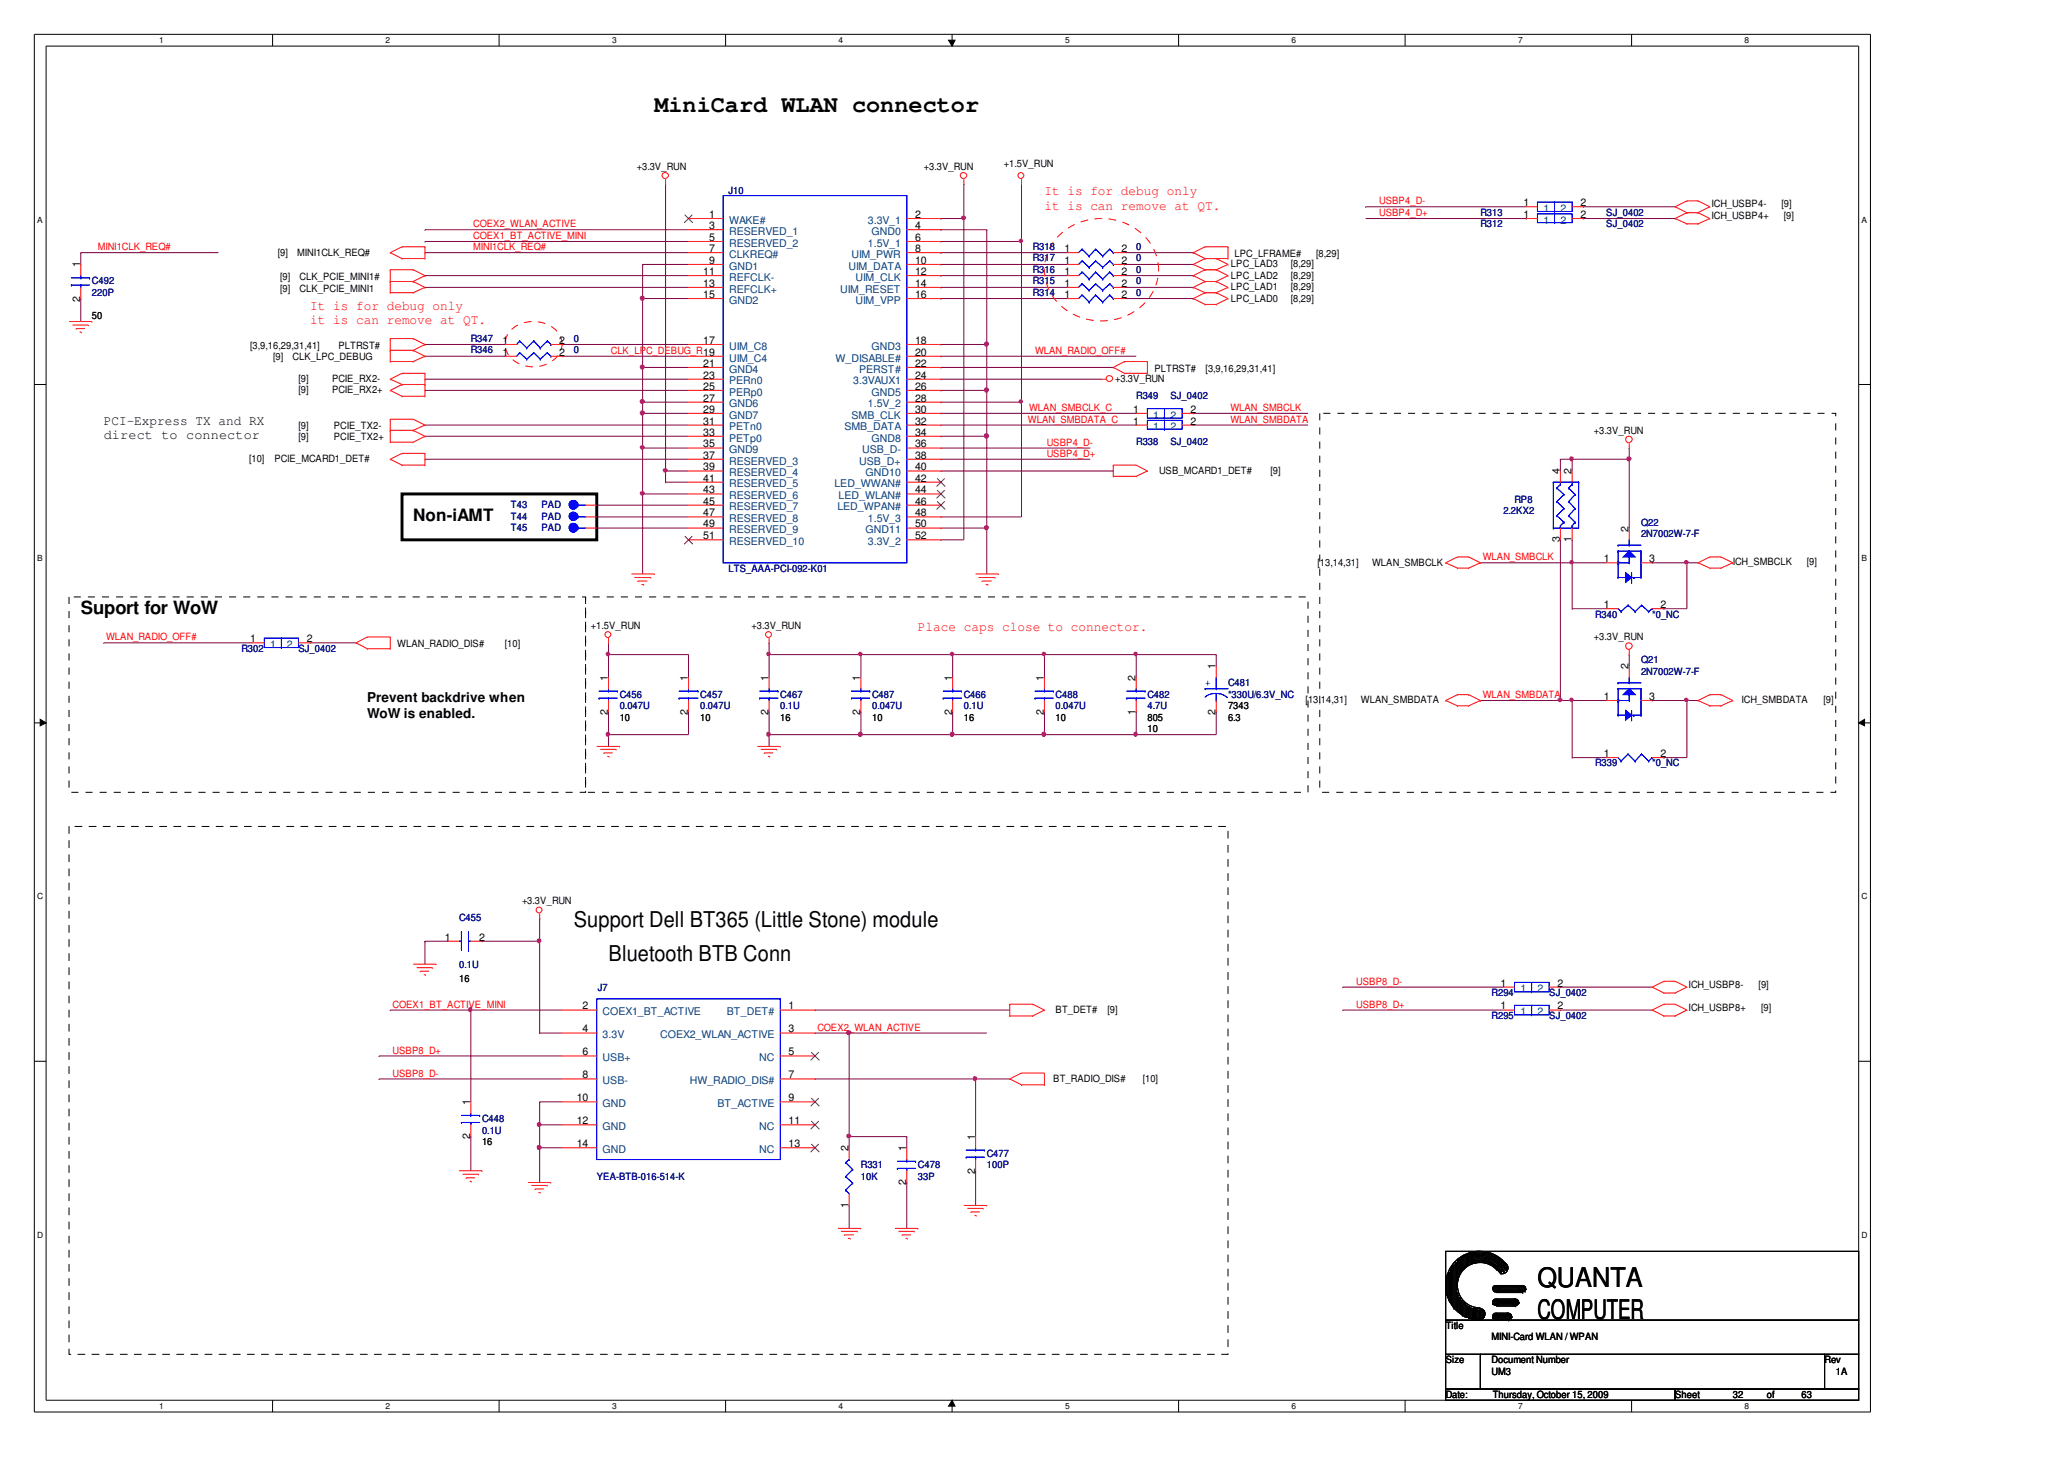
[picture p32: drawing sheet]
<svg xmlns="http://www.w3.org/2000/svg" width="297mm" height="210mm" viewBox="0 0 297 210" stroke-linecap="round" stroke-linejoin="round" font-family="sans-serif">
<defs><g id="words">
<g font-size="3.9">
<text x="221.3" y="185.2">QUANTA</text>
<text x="221.3" y="189.8">COMPUTER</text>
</g>
<text font-size="3.4" x="94.2" y="16.1">MiniCard WLAN connector</text>
<g font-size="3.1">
<text x="82.6" y="133.4">Support Dell BT365 (Little Stone) module</text>
<text x="87.6" y="138.3">Bluetooth BTB Conn</text>
</g>
<text font-size="2.6" x="11.6" y="88.3">Suport for WoW</text>
<text font-size="2.5" x="59.5" y="75">Non-iAMT</text>
<g font-size="1.9" fill="#f00">
<text x="150.3" y="28.1">It is for debug only</text>
<text x="150.3" y="30.2">it is can remove at QT.</text>
<text x="44.6" y="44.6">It is for debug only</text>
<text x="44.6" y="46.7">it is can remove at QT.</text>
<text x="132.1" y="90.8">Place caps close to connector.</text>
</g>
<g font-size="1.9">
<text x="14.9" y="61.1">PCI-Express TX and RX</text>
<text x="14.9" y="63.2">direct to connector</text>
<text x="52.9" y="101">Prevent backdrive when</text>
<text x="52.9" y="103.3">WoW is enabled.</text>
</g>
<g font-size="1.5">
<text x="219.2" y="29.7">1</text>
<text x="227.4" y="29.7">2</text>
<text x="102.1" y="31.4">1</text>
<text x="102.1" y="33">3</text>
<text x="102.1" y="34.7">5</text>
<text x="131.7" y="31.4">2</text>
<text x="131.7" y="33">4</text>
<text x="131.7" y="34.7">6</text>
<text x="219.2" y="31.4">1</text>
<text x="227.4" y="31.4">2</text>
<text x="11.5" y="38.5" transform="rotate(-90 11.5 38.5)">1</text>
<text x="101.2" y="39.6">11</text>
<text x="101.2" y="41.3">13</text>
<text x="102.1" y="36.3">7</text>
<text x="102.1" y="38">9</text>
<text x="131.7" y="36.3">8</text>
<text x="131.7" y="38">10</text>
<text x="131.7" y="39.6">12</text>
<text x="131.7" y="41.3">14</text>
<text x="153.2" y="38">1</text>
<text x="153.2" y="39.6">1</text>
<text x="153.2" y="36.3">1</text>
<text x="153.2" y="41.3">1</text>
<text x="161.4" y="38">2</text>
<text x="161.4" y="39.6">2</text>
<text x="161.4" y="36.3">2</text>
<text x="161.4" y="41.3">2</text>
<text x="11.5" y="43.4" transform="rotate(-90 11.5 43.4)">2</text>
<text x="101.2" y="42.9">15</text>
<text x="131.7" y="42.9">16</text>
<text x="153.2" y="42.9">1</text>
<text x="161.4" y="42.9">2</text>
<text x="72.3" y="51.2">1</text>
<text x="72.3" y="49.5">1</text>
<text x="80.5" y="51.2">2</text>
<text x="80.5" y="49.5">2</text>
<text x="101.2" y="49.5">17</text>
<text x="101.2" y="52.8">21</text>
<text x="131.7" y="49.5">18</text>
<text x="131.7" y="51.2">20</text>
<text x="131.7" y="52.8">22</text>
<text x="101.2" y="54.5">23</text>
<text x="101.2" y="56.1">25</text>
<text x="101.2" y="57.8">27</text>
<text x="101.2" y="59.4">29</text>
<text x="131.7" y="54.5">24</text>
<text x="131.7" y="56.1">26</text>
<text x="131.7" y="57.8">28</text>
<text x="131.7" y="59.4">30</text>
<text x="163.1" y="59.4">1</text>
<text x="171.3" y="59.4">2</text>
<text x="101.2" y="61.1">31</text>
<text x="101.2" y="62.7">33</text>
<text x="101.2" y="64.4">35</text>
<text x="101.2" y="66">37</text>
<text x="131.7" y="61.1">32</text>
<text x="131.7" y="62.7">34</text>
<text x="131.7" y="64.4">36</text>
<text x="131.7" y="66">38</text>
<text x="163.1" y="61.1">1</text>
<text x="171.3" y="61.1">2</text>
<text x="101.2" y="67.7">39</text>
<text x="101.2" y="69.3">41</text>
<text x="101.2" y="71">43</text>
<text x="131.7" y="67.7">40</text>
<text x="131.7" y="69.3">42</text>
<text x="131.7" y="71">44</text>
<text x="224.5" y="68.2" transform="rotate(-90 224.5 68.2)">4</text>
<text x="226.2" y="68.2" transform="rotate(-90 226.2 68.2)">2</text>
<text x="101.2" y="72.6">45</text>
<text x="101.2" y="74.3">47</text>
<text x="101.2" y="75.9">49</text>
<text x="101.2" y="77.6">51</text>
<text x="131.7" y="72.6">46</text>
<text x="131.7" y="74.3">48</text>
<text x="131.7" y="75.9">50</text>
<text x="131.7" y="77.6">52</text>
<text x="234.4" y="76.5" transform="rotate(-90 234.4 76.5)">2</text>
<text x="224.5" y="78" transform="rotate(-90 224.5 78)">3</text>
<text x="226.2" y="78" transform="rotate(-90 226.2 78)">1</text>
<text x="230.8" y="80.9">1</text>
<text x="237.3" y="80.9">3</text>
<text x="230.8" y="87.5">1</text>
<text x="239" y="87.5">2</text>
<text x="36" y="92.4">1</text>
<text x="44.1" y="92.4">2</text>
<text x="87.5" y="97.9" transform="rotate(-90 87.5 97.9)">1</text>
<text x="99" y="97.9" transform="rotate(-90 99 97.9)">1</text>
<text x="110.6" y="97.9" transform="rotate(-90 110.6 97.9)">1</text>
<text x="123.8" y="97.9" transform="rotate(-90 123.8 97.9)">1</text>
<text x="137" y="97.9" transform="rotate(-90 137 97.9)">1</text>
<text x="150.2" y="97.9" transform="rotate(-90 150.2 97.9)">1</text>
<text x="163.4" y="97.9" transform="rotate(-90 163.4 97.9)">2</text>
<text x="174.9" y="96.3" transform="rotate(-90 174.9 96.3)">1</text>
<text x="230.8" y="100.7">1</text>
<text x="234.4" y="96.3" transform="rotate(-90 234.4 96.3)">2</text>
<text x="237.3" y="100.7">3</text>
<text x="87.5" y="102.8" transform="rotate(-90 87.5 102.8)">2</text>
<text x="99" y="102.8" transform="rotate(-90 99 102.8)">2</text>
<text x="110.6" y="102.8" transform="rotate(-90 110.6 102.8)">2</text>
<text x="123.8" y="102.8" transform="rotate(-90 123.8 102.8)">2</text>
<text x="137" y="102.8" transform="rotate(-90 137 102.8)">2</text>
<text x="150.2" y="102.8" transform="rotate(-90 150.2 102.8)">2</text>
<text x="163.4" y="102.8" transform="rotate(-90 163.4 102.8)">1</text>
<text x="174.9" y="102.8" transform="rotate(-90 174.9 102.8)">2</text>
<text x="230.8" y="108.9">1</text>
<text x="239" y="108.9">2</text>
<text x="64" y="135.3">1</text>
<text x="68.9" y="135.3">2</text>
<text x="215.9" y="141.9">1</text>
<text x="224.1" y="141.9">2</text>
<text x="83.8" y="148.5">4</text>
<text x="83.8" y="145.2">2</text>
<text x="113.5" y="145.2">1</text>
<text x="113.5" y="148.5">3</text>
<text x="215.9" y="145.2">1</text>
<text x="224.1" y="145.2">2</text>
<text x="83.8" y="151.8">6</text>
<text x="83.8" y="155.1">8</text>
<text x="113.5" y="155.1">7</text>
<text x="113.5" y="151.8">5</text>
<text x="67.7" y="159" transform="rotate(-90 67.7 159)">1</text>
<text x="83" y="158.4">10</text>
<text x="83" y="161.7">12</text>
<text x="113.5" y="158.4">9</text>
<text x="113.5" y="161.7">11</text>
<text x="67.7" y="163.9" transform="rotate(-90 67.7 163.9)">2</text>
<text x="83" y="165">14</text>
<text x="113.5" y="165">13</text>
<text x="122.1" y="165.6" transform="rotate(-90 122.1 165.6)">2</text>
<text x="130.4" y="165.6" transform="rotate(-90 130.4 165.6)">1</text>
<text x="140.3" y="163.9" transform="rotate(-90 140.3 163.9)">1</text>
<text x="122.1" y="173.8" transform="rotate(-90 122.1 173.8)">1</text>
<text x="130.4" y="170.5" transform="rotate(-90 130.4 170.5)">2</text>
<text x="140.3" y="168.9" transform="rotate(-90 140.3 168.9)">2</text>
</g>
<g font-size="1.5" fill="#003f7f">
<text x="104.9" y="32.2">WAKE#</text>
<text x="104.9" y="33.8">RESERVED_1</text>
<text x="104.9" y="35.5">RESERVED_2</text>
<text x="124.9" y="32.2">3.3V_1</text>
<text x="124.9" y="35.5">1.5V_1</text>
<text x="125.4" y="33.8">GND0</text>
<text x="222.1" y="30.5">1</text>
<text x="222.1" y="32.2">1</text>
<text x="224.6" y="30.5">2</text>
<text x="224.6" y="32.2">2</text>
<text x="104.9" y="37.1">CLKREQ#</text>
<text x="104.9" y="38.8">GND1</text>
<text x="104.9" y="40.4">REFCLK-</text>
<text x="122.1" y="38.8">UIM_DATA</text>
<text x="122.5" y="37.1">UIM_PWR</text>
<text x="123.1" y="40.4">UIM_CLK</text>
<text x="104.9" y="42.1">REFCLK+</text>
<text x="104.9" y="43.7">GND2</text>
<text x="120.9" y="42.1">UIM_RESET</text>
<text x="123.1" y="43.7">UIM_VPP</text>
<text x="104.9" y="50.3">UIM_C8</text>
<text x="104.9" y="52">UIM_C4</text>
<text x="104.9" y="53.6">GND4</text>
<text x="120.3" y="52">W_DISABLE#</text>
<text x="123.6" y="53.6">PERST#</text>
<text x="125.4" y="50.3">GND3</text>
<text x="104.9" y="55.3">PERn0</text>
<text x="104.9" y="56.9">PERp0</text>
<text x="104.9" y="58.6">GND6</text>
<text x="122.8" y="55.3">3.3VAUX1</text>
<text x="124.9" y="58.6">1.5V_2</text>
<text x="125.4" y="56.9">GND5</text>
<text x="104.9" y="60.2">GND7</text>
<text x="104.9" y="61.9">PETn0</text>
<text x="104.9" y="63.5">PETp0</text>
<text x="104.9" y="65.2">GND9</text>
<text x="121.5" y="61.9">SMB_DATA</text>
<text x="122.5" y="60.2">SMB_CLK</text>
<text x="124.1" y="65.2">USB_D-</text>
<text x="125.4" y="63.5">GND8</text>
<text x="166" y="60.2">1</text>
<text x="166" y="61.9">1</text>
<text x="168.4" y="60.2">2</text>
<text x="168.4" y="61.9">2</text>
<text x="104.9" y="66.8">RESERVED_3</text>
<text x="104.9" y="68.5">RESERVED_4</text>
<text x="104.9" y="70.1">RESERVED_5</text>
<text x="104.9" y="71.8">RESERVED_6</text>
<text x="120.1" y="70.1">LED_WWAN#</text>
<text x="120.7" y="71.8">LED_WLAN#</text>
<text x="123.6" y="66.8">USB_D+</text>
<text x="124.6" y="68.5">GND10</text>
<text x="104.9" y="73.4">RESERVED_7</text>
<text x="104.9" y="75.1">RESERVED_8</text>
<text x="104.9" y="76.7">RESERVED_9</text>
<text x="120.5" y="73.4">LED_WPAN#</text>
<text x="124.6" y="76.7">GND11</text>
<text x="124.9" y="75.1">1.5V_3</text>
<text x="104.9" y="78.4">RESERVED_10</text>
<text x="124.9" y="78.4">3.3V_2</text>
<text x="38.9" y="93.2">1</text>
<text x="41.3" y="93.2">2</text>
<text x="218.8" y="142.8">1</text>
<text x="221.3" y="142.8">2</text>
<text x="86.7" y="149.4">3.3V</text>
<text x="86.7" y="146.1">COEX1_BT_ACTIVE</text>
<text x="95" y="149.4">COEX2_WLAN_ACTIVE</text>
<text x="104.6" y="146.1">BT_DET#</text>
<text x="218.8" y="146.1">1</text>
<text x="221.3" y="146.1">2</text>
<text x="86.7" y="152.7">USB+</text>
<text x="86.7" y="156">USB-</text>
<text x="99.3" y="156">HW_RADIO_DIS#</text>
<text x="109.2" y="152.7">NC</text>
<text x="86.7" y="159.3">GND</text>
<text x="103.2" y="159.3">BT_ACTIVE</text>
<text x="86.7" y="162.6">GND</text>
<text x="86.7" y="165.9">GND</text>
<text x="109.2" y="162.6">NC</text>
<text x="109.2" y="165.9">NC</text>
</g>
<g font-size="1.4">
<text x="91.6" y="24.4">+3.3V_RUN</text>
<text x="133" y="24.4">+3.3V_RUN</text>
<text x="144.5" y="24.1">+1.5V_RUN</text>
<text x="246.3" y="29.8">ICH_USBP4-</text>
<text x="256.4" y="29.8">[9]</text>
<text x="246.3" y="31.5">ICH_USBP4+</text>
<text x="256.7" y="31.5">[9]</text>
<text x="40" y="36.8">[9]</text>
<text x="40.3" y="40.2">[9]</text>
<text x="40.3" y="41.9">[9]</text>
<text x="42.8" y="36.8">MINI1CLK_REQ#</text>
<text x="43.1" y="41.9">CLK_PCIE_MINI1</text>
<text x="43.1" y="40.2">CLK_PCIE_MINI1#</text>
<text x="177.2" y="38.5">LPC_LAD3</text>
<text x="177.2" y="40.1">LPC_LAD2</text>
<text x="177.2" y="41.8">LPC_LAD1</text>
<text x="177.7" y="36.9">LPC_LFRAME#</text>
<text x="185.8" y="38.5">[8,29]</text>
<text x="185.8" y="40.1">[8,29]</text>
<text x="185.8" y="41.8">[8,29]</text>
<text x="189.4" y="36.9">[8,29]</text>
<text x="13.2" y="45.9">50</text>
<text x="177.2" y="43.4">LPC_LAD0</text>
<text x="185.8" y="43.4">[8,29]</text>
<text x="36" y="50.2">[3,9,16,29,31,41]</text>
<text x="39.3" y="51.8">[9]</text>
<text x="42.1" y="51.8">CLK_LPC_DEBUG</text>
<text x="48.7" y="50.2">PLTRST#</text>
<text x="166.1" y="53.5">PLTRST#</text>
<text x="173.5" y="53.5">[3,9,16,29,31,41]</text>
<text x="43" y="56.6">[9]</text>
<text x="43" y="55">[9]</text>
<text x="47.8" y="56.6">PCIE_RX2+</text>
<text x="47.8" y="55">PCIE_RX2-</text>
<text x="160.5" y="55">+3.3V_RUN</text>
<text x="43" y="63.4">[9]</text>
<text x="43" y="61.8">[9]</text>
<text x="48" y="63.4">PCIE_TX2+</text>
<text x="48" y="61.8">PCIE_TX2-</text>
<text x="229.4" y="62.4">+3.3V_RUN</text>
<text x="35.8" y="66.5">[10]</text>
<text x="39.5" y="66.5">PCIE_MCARD1_DET#</text>
<text x="166.8" y="68.2">USB_MCARD1_DET#</text>
<text x="182.8" y="68.2">[9]</text>
<text x="189.6" y="81.4">[</text>
<text x="189.9" y="81.4">13,14,31]</text>
<text x="197.5" y="81.4">WLAN_SMBCLK</text>
<text x="249.4" y="81.2">ICH_SMBCLK</text>
<text x="260" y="81.2">[9]</text>
<text x="57.2" y="93.1">WLAN_RADIO_DIS#</text>
<text x="72.7" y="93.1">[10]</text>
<text x="85" y="90.5">+1.5V_RUN</text>
<text x="108.1" y="90.5">+3.3V_RUN</text>
<text x="229.4" y="92.1">+3.3V_RUN</text>
<text x="187.9" y="101.2">[13,</text>
<text x="190.1" y="101.2">14,31]</text>
<text x="195.9" y="101.2">WLAN_SMBDATA</text>
<text x="250.6" y="101.2">ICH_SMBDATA</text>
<text x="262.4" y="101.2">[9]</text>
<text x="89.2" y="103.7">10</text>
<text x="100.8" y="103.7">10</text>
<text x="112.3" y="103.7">16</text>
<text x="125.5" y="103.7">10</text>
<text x="138.7" y="103.7">16</text>
<text x="151.9" y="103.7">10</text>
<text x="165.1" y="105.4">10</text>
<text x="165.1" y="103.7">805</text>
<text x="176.7" y="103.7">6.3</text>
<text x="176.7" y="102.1">7343</text>
<text x="75.1" y="130.1">+3.3V_RUN</text>
<text x="66.1" y="141.3">16</text>
<text x="243" y="142.1">ICH_USBP8-</text>
<text x="253.1" y="142.1">[9]</text>
<text x="151.9" y="145.7">BT_DET#</text>
<text x="159.4" y="145.7">[9]</text>
<text x="243" y="145.4">ICH_USBP8+</text>
<text x="253.4" y="145.4">[9]</text>
<text x="151.6" y="155.6">BT_RADIO_DIS#</text>
<text x="164.5" y="155.6">[10]</text>
<text x="69.4" y="164.8">16</text>
<text x="208.1" y="191.2">Title</text>
<text x="208.1" y="196.1">Size</text>
<text x="214.7" y="197.8">UM3</text>
<text x="214.7" y="196.1">Document Number</text>
<text x="214.7" y="192.8">MINI-Card WLAN / WPAN</text>
<text x="262.6" y="196.1">Rev</text>
<text x="264.2" y="197.8">1A</text>
<text x="208.1" y="201.1">Date:</text>
<text x="214.8" y="201.1">Thursday, October 15, 2009</text>
<text x="241.1" y="201.1">Sheet</text>
<text x="249.4" y="201.1">32</text>
<text x="254.3" y="201.1">of</text>
<text x="259.3" y="201.1">63</text>
</g>
<g font-size="1.4" fill="#00007f">
<text x="104.8" y="27.9">J10</text>
<text x="213" y="31">R313</text>
<text x="213" y="32.7">R312</text>
<text x="231.2" y="31">SJ_0402</text>
<text x="231.2" y="32.7">SJ_0402</text>
<text x="13.2" y="40.9">C492</text>
<text x="148.6" y="37.6">R317</text>
<text x="148.6" y="39.3">R316</text>
<text x="148.6" y="36">R318</text>
<text x="148.6" y="40.9">R315</text>
<text x="163.5" y="37.6">0</text>
<text x="163.5" y="39.3">0</text>
<text x="163.5" y="36">0</text>
<text x="163.5" y="40.9">0</text>
<text x="13.2" y="42.6">220P</text>
<text x="148.6" y="42.6">R314</text>
<text x="163.5" y="42.6">0</text>
<text x="67.8" y="50.8">R346</text>
<text x="67.8" y="49.2">R347</text>
<text x="82.6" y="50.8">0</text>
<text x="82.6" y="49.2">0</text>
<text x="163.5" y="57.4">R349</text>
<text x="168.4" y="57.4">SJ_0402</text>
<text x="163.5" y="64">R338</text>
<text x="168.4" y="64">SJ_0402</text>
<text x="73.5" y="74.8">T44</text>
<text x="73.5" y="73.1">T43</text>
<text x="73.5" y="76.4">T45</text>
<text x="77.9" y="74.8">PAD</text>
<text x="77.9" y="73.1">PAD</text>
<text x="77.9" y="76.4">PAD</text>
<text x="216.4" y="73.9">2.2KX2</text>
<text x="218" y="72.3">RP8</text>
<text x="236.2" y="75.6">Q22</text>
<text x="236.2" y="77.2">2N7002W-7-F</text>
<text x="104.8" y="82.3">LTS_AAA-PCI-092-K01</text>
<text x="229.6" y="88.8">R340</text>
<text x="237.8" y="88.8">*0_NC</text>
<text x="34.7" y="93.8">R302</text>
<text x="43" y="93.8">SJ_0402</text>
<text x="236.2" y="95.4">Q21</text>
<text x="89.2" y="100.4">C456</text>
<text x="100.8" y="100.4">C457</text>
<text x="112.3" y="100.4">C467</text>
<text x="125.5" y="100.4">C487</text>
<text x="138.7" y="100.4">C466</text>
<text x="151.9" y="100.4">C488</text>
<text x="165.1" y="100.4">C482</text>
<text x="176.7" y="98.7">C481</text>
<text x="176.7" y="100.4">*330U/6.3V_NC</text>
<text x="236.2" y="97.1">2N7002W-7-F</text>
<text x="89.2" y="102.1">0.047U</text>
<text x="100.8" y="102.1">0.047U</text>
<text x="112.3" y="102.1">0.1U</text>
<text x="125.5" y="102.1">0.047U</text>
<text x="138.7" y="102.1">0.1U</text>
<text x="151.9" y="102.1">0.047U</text>
<text x="165.1" y="102.1">4.7U</text>
<text x="229.6" y="110.3">R339</text>
<text x="237.8" y="110.3">*0_NC</text>
<text x="66.1" y="132.5">C455</text>
<text x="66.1" y="139.3">0.1U</text>
<text x="86" y="142.6">J7</text>
<text x="214.7" y="143.3">R294</text>
<text x="223" y="143.3">SJ_0402</text>
<text x="214.7" y="146.6">R295</text>
<text x="223" y="146.6">SJ_0402</text>
<text x="69.4" y="161.5">C448</text>
<text x="69.4" y="163.1">0.1U</text>
<text x="142" y="166.4">C477</text>
<text x="85.9" y="169.7">YEA-BTB-016-514-K</text>
<text x="123.9" y="168.1">R331</text>
<text x="123.9" y="169.7">10K</text>
<text x="132.1" y="168.1">C478</text>
<text x="132.1" y="169.7">33P</text>
<text x="142" y="168.1">100P</text>
</g>
<g font-size="1.4" fill="#f00">
<text x="198.5" y="29.4">USBP4_D-</text>
<text x="68.1" y="32.7">COEX2_WLAN_ACTIVE</text>
<text x="68.1" y="34.4">COEX1_BT_ACTIVE_MINI</text>
<text x="198.5" y="31.1">USBP4_D+</text>
<text x="14.1" y="36">MINI1CLK_REQ#</text>
<text x="68.1" y="36">MINI1CLK_REQ#</text>
<text x="87.9" y="50.9">CLK_LPC_DEBUG_R19</text>
<text x="149" y="50.9">WLAN_RADIO_OFF#</text>
<text x="148.1" y="59.1">WLAN_SMBCLK_C</text>
<text x="177.1" y="59.1">WLAN_SMBCLK</text>
<text x="147.9" y="60.8">WLAN_SMBDATA_C</text>
<text x="150.7" y="64.1">USBP4_D-</text>
<text x="150.7" y="65.7">USBP4_D+</text>
<text x="177.1" y="60.8">WLAN_SMBDATA</text>
<text x="213.4" y="80.6">WLAN_SMBCLK</text>
<text x="15.3" y="92.1">WLAN_RADIO_OFF#</text>
<text x="213.4" y="100.4">WLAN_SMBDATA</text>
<text x="195.2" y="141.7">USBP8_D-</text>
<text x="56.5" y="145">COEX1_BT_ACTIVE_MINI</text>
<text x="117.6" y="148.3">COEX2_WLAN_ACTIVE</text>
<text x="195.2" y="145">USBP8_D+</text>
<text x="56.5" y="151.6">USBP8_D+</text>
<text x="56.5" y="154.9">USBP8_D-</text>
</g>
<text font-size="1.4" fill="#00f" x="173.4" y="98.7">+</text>
<g font-size="1.2">
<text x="22.9" y="6.2">1</text>
<text x="55.5" y="6.2">2</text>
<text x="88.1" y="6.2">3</text>
<text x="120.7" y="6.2">4</text>
<text x="153.3" y="6.2">5</text>
<text x="185.9" y="6.2">6</text>
<text x="218.5" y="6.2">7</text>
<text x="251.1" y="6.2">8</text>
<text x="5.4" y="32">A</text>
<text x="267.9" y="32">A</text>
<text x="5.4" y="80.7">B</text>
<text x="267.9" y="80.7">B</text>
<text x="5.4" y="129.4">C</text>
<text x="267.9" y="129.4">C</text>
<text x="5.4" y="178.1">D</text>
<text x="267.9" y="178.1">D</text>
<text x="22.9" y="202.7">1</text>
<text x="55.5" y="202.7">2</text>
<text x="88.1" y="202.7">3</text>
<text x="120.7" y="202.7">4</text>
<text x="153.3" y="202.7">5</text>
<text x="185.9" y="202.7">6</text>
<text x="218.5" y="202.7">7</text>
<text x="251.1" y="202.7">8</text>
</g>
</g></defs>
<path d="M4.9 4.9h264.3v198.2h-264.3zM6.6 6.6h260.9v194.9h-260.9z" fill="none" stroke="#000" stroke-width=".14"/>
<g fill="#fff">
<path d="M22.9 5.1h.6v1.4h-.6z"/>
<path d="M22.9 201.6h.6v1.4h-.6z"/>
</g>
<path d="M39.2 4.9v1.7M39.2 201.5v1.6" fill="none" stroke="#000" stroke-width=".14"/>
<g fill="#fff">
<path d="M55.5 5.1h.6v1.4h-.6z"/>
<path d="M55.5 201.6h.6v1.4h-.6z"/>
</g>
<path d="M71.8 4.9v1.7M71.8 201.5v1.6" fill="none" stroke="#000" stroke-width=".14"/>
<g fill="#fff">
<path d="M88.1 5.1h.6v1.4h-.6z"/>
<path d="M88.1 201.6h.6v1.4h-.6z"/>
</g>
<path d="M104.4 4.9v1.7M104.4 201.5v1.6" fill="none" stroke="#000" stroke-width=".14"/>
<g fill="#fff">
<path d="M120.7 5.1h.6v1.4h-.6z"/>
<path d="M120.7 201.6h.6v1.4h-.6z"/>
</g>
<path d="M136.5 5.8h.9l-.4 .8zM137 4.9v1.7M137 201.5l.4 .8h-.9zM137 201.5v1.6" fill="none" stroke="#000" stroke-width=".14"/>
<path d="M136.5 5.8h.9l-.4 .8zM137 201.5l.4 .8h-.9z" fill="#000"/>
<g fill="#fff">
<path d="M153.3 5.1h.6v1.4h-.6z"/>
<path d="M153.3 201.6h.6v1.4h-.6z"/>
</g>
<path d="M169.6 4.9v1.7M169.6 201.5v1.6" fill="none" stroke="#000" stroke-width=".14"/>
<g fill="#fff">
<path d="M185.9 5.1h.6v1.4h-.6z"/>
<path d="M185.9 201.6h.6v1.4h-.6z"/>
</g>
<path d="M202.2 4.9v1.7M202.2 201.5v1.6" fill="none" stroke="#000" stroke-width=".14"/>
<g fill="#fff">
<path d="M218.5 5.1h.6v1.4h-.6z"/>
<path d="M218.5 201.6h.6v1.4h-.6z"/>
</g>
<path d="M234.8 4.9v1.7M234.8 201.5v1.6" fill="none" stroke="#000" stroke-width=".14"/>
<g fill="#fff">
<path d="M251.1 5.1h.6v1.4h-.6z"/>
<path d="M251.1 201.6h.6v1.4h-.6z"/>
<path d="M5.4 30.9h.7v1.4h-.7z"/>
<path d="M267.9 30.9h.8v1.4h-.8z"/>
<path d="M5.4 79.6h.7v1.4h-.7z"/>
<path d="M267.9 79.6h.8v1.4h-.8z"/>
</g>
<path d="M4.9 55.3h1.7M267.5 55.3h1.7" fill="none" stroke="#000" stroke-width=".14"/>
<g fill="#fff">
<path d="M5.4 128.3h.7v1.4h-.7z"/>
<path d="M267.9 128.3h.8v1.4h-.8z"/>
</g>
<path d="M4.9 104h1.7M5.8 103.5l.8 .5-.8 .4zM267.5 104l.8-.5v.9zM267.5 104h1.7" fill="none" stroke="#000" stroke-width=".14"/>
<path d="M5.8 103.5l.8 .5-.8 .4zM267.5 104l.8-.5v.9z" fill="#000"/>
<g fill="#fff">
<path d="M5.4 177h.7v1.3h-.7z"/>
<path d="M267.9 177h.8v1.3h-.8z"/>
</g>
<path d="M4.9 152.7h1.7M267.5 152.7h1.7" fill="none" stroke="#000" stroke-width=".14"/>
<g fill="none" stroke="#7f003f" stroke-width=".14">
<path d="M61.2 54.6h.1M61.2 54.6h37.9M95.8 69.4h.1M95.8 67.8h.1M95.8 69.4h3.3M95.8 67.8v1.6M135.4 76h.1M135.4 76h6.6M87.6 105.7h.1M87.6 105.7v1.7M226.3 109h.1M226.3 100.8h.1"/>
<path d="M226.3 109h4.9M226.3 100.8v8.2"/>
</g>
<path d="M225.9 100.6l.3-.2 .2 .3-.2 .3-.2-.1z" fill-rule="evenodd" fill="#f0f"/>
<path d="M225.9 100.6l.3-.2 .2 .3-.2 .3-.2-.1z" fill="none" stroke="#f0f" stroke-width=".14"/>
<path d="M61.2 62.8h.1M61.2 61.2h.1M61.2 62.8h37.9M61.2 61.2h37.9M163.5 102.4h.1M163.5 102.4v3.3M224.6 100.8h.1M224.6 100.8h1.7" fill="none" stroke="#7f003f" stroke-width=".14"/>
<circle cx="163.4" cy="105.6" r=".28" fill="#f0f"/>
<circle cx="163.4" cy="105.6" r=".28" fill="none" stroke="#f0f" stroke-width=".14"/>
<path d="M61.2 33h.1M61.2 33h37.9M135.4 64.5h.1M135.4 66.1h.1M135.4 64.5h21.5M135.4 66.1h21.5M234.5 66.1h.1M234.5 66.1v9.9M163.5 105.7h.1M163.5 105.7h11.5" fill="none" stroke="#7f003f" stroke-width=".14"/>
<circle cx="234.4" cy="66" r=".31" fill="#f0f"/>
<circle cx="234.4" cy="66" r=".31" fill="none" stroke="#f0f" stroke-width=".14"/>
<path d="M224.6 66.1h.1M224.6 77.7h.1M224.6 66.1v1.7M224.6 77.7v23.1M226.3 66.1h.1M226.3 66.1h8.2M213 81h.1M213 81h13.3" fill="none" stroke="#7f003f" stroke-width=".14"/>
<circle cx="226.1" cy="66" r=".28" fill="#f0f"/>
<circle cx="226.1" cy="66" r=".28" fill="none" stroke="#f0f" stroke-width=".14"/>
<path d="M226.3 81h.1M226.3 81v6.6" fill="none" stroke="#7f003f" stroke-width=".14"/>
<path d="M225.9 80.7l.3-.1 .2 .3-.2 .2-.2-.1z" fill-rule="evenodd" fill="#f0f"/>
<path d="M225.9 80.7l.3-.1 .2 .3-.2 .2-.2-.1z" fill="none" stroke="#f0f" stroke-width=".14"/>
<path d="M226.3 87.6h.1M226.3 87.6h4.9M239.5 87.6h.1M242.8 81h.1M242.8 81h1.6M242.8 81v6.6h-3.3" fill="none" stroke="#7f003f" stroke-width=".14"/>
<path d="M242.5 80.7l.2-.1 .2 .3-.2 .2-.2-.1z" fill-rule="evenodd" fill="#f0f"/>
<path d="M242.5 80.7l.2-.1 .2 .3-.2 .2-.2-.1z" fill="none" stroke="#f0f" stroke-width=".14"/>
<path d="M226.3 66.1h.1M226.3 66.1v1.7M234.5 64.5h.1M234.5 64.5v1.6M87.6 94.2h.1M87.6 94.2h11.5M234.5 94.2h.1M234.5 94.2v1.6M237.8 81h.1M237.8 81h5" fill="none" stroke="#7f003f" stroke-width=".14"/>
<path d="M87.3 94l.2-.2 .2 .3-.2 .2h-.2z" fill-rule="evenodd" fill="#f0f"/>
<path d="M87.3 94l.2-.2 .2 .3-.2 .2h-.2z" fill="none" stroke="#f0f" stroke-width=".14"/>
<path d="M87.6 102.4h.1M87.6 102.4v3.3" fill="none" stroke="#7f003f" stroke-width=".14"/>
<circle cx="87.5" cy="105.6" r=".28" fill="#f0f"/>
<circle cx="87.5" cy="105.6" r=".28" fill="none" stroke="#f0f" stroke-width=".14"/>
<g fill="none" stroke="#7f003f" stroke-width=".14">
<path d="M61.2 56.2h.1M61.2 56.2h37.9M135.4 62.8h.1M135.4 62.8h6.6M99.1 94.2h.1M99.1 94.2v3.3M87.6 105.7h.1M99.1 102.4h.1M99.1 102.4v3.3h-11.5M110.7 105.7h.1M110.7 105.7h13.2M110.7 105.7v1.7"/>
<path d="M150.3 105.7h.1M150.3 105.7h13.2M175 102.4h.1M175 102.4v3.3"/>
</g>
<circle cx="123.8" cy="105.6" r=".28" fill="#f0f"/>
<circle cx="123.8" cy="105.6" r=".28" fill="none" stroke="#f0f" stroke-width=".14"/>
<circle cx="110.6" cy="105.6" r=".28" fill="#f0f"/>
<circle cx="110.6" cy="105.6" r=".28" fill="none" stroke="#f0f" stroke-width=".14"/>
<path d="M137.1 105.7h.1M137.1 105.7h13.2" fill="none" stroke="#7f003f" stroke-width=".14"/>
<circle cx="150.2" cy="105.6" r=".28" fill="#f0f"/>
<circle cx="150.2" cy="105.6" r=".28" fill="none" stroke="#f0f" stroke-width=".14"/>
<circle cx="137" cy="105.6" r=".28" fill="#f0f"/>
<circle cx="137" cy="105.6" r=".28" fill="none" stroke="#f0f" stroke-width=".14"/>
<path d="M123.9 105.7h.1M123.9 105.7h13.2" fill="none" stroke="#7f003f" stroke-width=".14"/>
<circle cx="137" cy="105.6" r=".28" fill="#f0f"/>
<circle cx="137" cy="105.6" r=".28" fill="none" stroke="#f0f" stroke-width=".14"/>
<circle cx="123.8" cy="105.6" r=".28" fill="#f0f"/>
<circle cx="123.8" cy="105.6" r=".28" fill="none" stroke="#f0f" stroke-width=".14"/>
<path d="M61.2 66.1h.1M61.2 66.1h37.9M110.7 94.2h.1M110.7 94.2v3.3M123.9 94.2h.1M123.9 94.2h13.2M137.1 94.2h.1M137.1 94.2v3.3" fill="none" stroke="#7f003f" stroke-width=".14"/>
<path d="M136.8 94l.2-.2 .3 .3-.3 .2h-.2z" fill-rule="evenodd" fill="#f0f"/>
<path d="M136.8 94l.2-.2 .3 .3-.3 .2h-.2z" fill="none" stroke="#f0f" stroke-width=".14"/>
<path d="M123.6 94l.2-.2 .3 .3-.3 .2h-.2z" fill-rule="evenodd" fill="#f0f"/>
<path d="M123.6 94l.2-.2 .3 .3-.3 .2h-.2z" fill="none" stroke="#f0f" stroke-width=".14"/>
<path d="M110.7 92.5h.1M110.7 92.5v1.7M123.9 94.2h.1M123.9 94.2v3.3M150.3 94.2h.1M150.3 94.2v3.3M150.3 102.4h.1M150.3 102.4v3.3" fill="none" stroke="#7f003f" stroke-width=".14"/>
<circle cx="150.2" cy="105.6" r=".28" fill="#f0f"/>
<circle cx="150.2" cy="105.6" r=".28" fill="none" stroke="#f0f" stroke-width=".14"/>
<path d="M150.3 94.2h.1M150.3 94.2h13.2" fill="none" stroke="#7f003f" stroke-width=".14"/>
<path d="M163.3 93.9h.3l.1 .2-.3 .2-.2-.2z" fill-rule="evenodd" fill="#f0f"/>
<path d="M163.3 93.9h.3l.1 .2-.3 .2-.2-.2z" fill="none" stroke="#f0f" stroke-width=".14"/>
<path d="M150.1 93.9h.3l.1 .2-.3 .2-.2-.2z" fill-rule="evenodd" fill="#f0f"/>
<path d="M150.1 93.9h.3l.1 .2-.3 .2-.2-.2z" fill="none" stroke="#f0f" stroke-width=".14"/>
<path d="M110.7 94.2h.1M110.7 94.2h13.2" fill="none" stroke="#7f003f" stroke-width=".14"/>
<path d="M110.4 94l.2-.2 .3 .3-.3 .2h-.2z" fill-rule="evenodd" fill="#f0f"/>
<path d="M110.4 94l.2-.2 .3 .3-.3 .2h-.2z" fill="none" stroke="#f0f" stroke-width=".14"/>
<path d="M142 76h.1M142 76v6.6M110.7 102.4h.1M110.7 102.4v3.3M123.9 102.4h.1M123.9 102.4v3.3" fill="none" stroke="#7f003f" stroke-width=".14"/>
<circle cx="142" cy="75.9" r=".31" fill="#f0f"/>
<circle cx="142" cy="75.9" r=".31" fill="none" stroke="#f0f" stroke-width=".14"/>
<path d="M138.7 31.4h.1M138.7 31.4v46.3" fill="none" stroke="#7f003f" stroke-width=".14"/>
<circle cx="138.7" cy="31.4" r=".28" fill="#f0f"/>
<circle cx="138.7" cy="31.4" r=".28" fill="none" stroke="#f0f" stroke-width=".14"/>
<path d="M135.4 31.4h.1M138.7 26.4h.1M138.7 26.4v5h-3.3M92.5 43h.1M92.5 43h6.6M135.4 54.6h.1M135.4 54.6h23.1" fill="none" stroke="#7f003f" stroke-width=".14"/>
<circle cx="92.4" cy="42.9" r=".31" fill="#f0f"/>
<circle cx="92.4" cy="42.9" r=".31" fill="none" stroke="#f0f" stroke-width=".14"/>
<g fill="none" stroke="#7f003f" stroke-width=".14">
<path d="M61.2 39.7h.1M61.2 39.7h37.9M92.5 38h.1M92.5 38v14.9M61.2 41.3h.1M61.2 41.3h37.9M92.5 43h.1M85.9 72.7h.1M85.9 76h.1M85.9 74.4h.1M85.9 72.7h13.2M85.9 76h13.2"/>
<path d="M85.9 74.4h13.2M92.5 64.5h.1M92.5 64.5v6.6M142 62.8h.1M142 62.8v13.2M224.6 66.1h.1M224.6 66.1h1.7M87.6 92.5h.1M87.6 92.5v1.7M137.1 102.4h.1M137.1 102.4v3.3M226.3 100.8h.1"/>
<path d="M226.3 100.8h4.9M237.8 100.8h.1M237.8 100.8h5M239.5 109h.1M239.5 109h3.3"/>
</g>
<circle cx="142" cy="62.7" r=".31" fill="#f0f"/>
<circle cx="142" cy="62.7" r=".31" fill="none" stroke="#f0f" stroke-width=".14"/>
<path d="M92.5 57.9h.1M92.5 57.9v1.6" fill="none" stroke="#7f003f" stroke-width=".14"/>
<circle cx="92.5" cy="57.8" r=".28" fill="#f0f"/>
<circle cx="92.5" cy="57.8" r=".28" fill="none" stroke="#f0f" stroke-width=".14"/>
<path d="M147 26.4h.1M147 26.4v8.3M92.5 59.5h.1M92.5 59.5v5M135.4 67.8h.1M135.4 67.8h24.8M137.1 94.2h.1M137.1 94.2h13.2M242.8 100.8h.1M242.8 100.8v8.2" fill="none" stroke="#7f003f" stroke-width=".14"/>
<path d="M242.5 100.6l.2-.2 .2 .3-.2 .3-.2-.1z" fill-rule="evenodd" fill="#f0f"/>
<path d="M242.5 100.6l.2-.2 .2 .3-.2 .3-.2-.1z" fill="none" stroke="#f0f" stroke-width=".14"/>
<path d="M95.8 26.4h.1M95.8 26.4v41.4M95.8 67.8h.1M95.8 67.8h3.3M242.8 100.8h.1M242.8 100.8h1.6" fill="none" stroke="#7f003f" stroke-width=".14"/>
<circle cx="95.8" cy="67.7" r=".28" fill="#f0f"/>
<circle cx="95.8" cy="67.7" r=".28" fill="none" stroke="#f0f" stroke-width=".14"/>
<path d="M92.5 71.1h.1M92.5 71.1h6.6" fill="none" stroke="#7f003f" stroke-width=".14"/>
<circle cx="92.5" cy="71" r=".28" fill="#f0f"/>
<circle cx="92.5" cy="71" r=".28" fill="none" stroke="#f0f" stroke-width=".14"/>
<path d="M14.9 92.5h.1M14.9 92.5h21.5M44.6 92.5h.1M44.6 92.5h6.7M87.6 94.2h.1M87.6 94.2v3.3M163.5 94.2h.1M163.5 94.2v3.3M213 100.8h.1M213 100.8h11.6" fill="none" stroke="#7f003f" stroke-width=".14"/>
<circle cx="224.5" cy="100.7" r=".28" fill="#f0f"/>
<circle cx="224.5" cy="100.7" r=".28" fill="none" stroke="#f0f" stroke-width=".14"/>
<g fill="none" stroke="#7f003f" stroke-width=".14">
<path d="M135.4 33h.1M135.4 33h6.6M142 33h.1M142 33v23.2M135.4 51.3h.1M135.4 49.6h.1M135.4 51.3h28.1M135.4 49.6h6.6M142 49.6h.1M163.5 94.2h.1M163.5 94.2h11.5M175 94.2h.1"/>
<path d="M175 94.2v1.6"/>
</g>
<circle cx="142" cy="49.5" r=".31" fill="#f0f"/>
<circle cx="142" cy="49.5" r=".31" fill="none" stroke="#f0f" stroke-width=".14"/>
<path d="M135.4 56.2h.1M135.4 56.2h6.6M142 56.2h.1M142 56.2v6.6" fill="none" stroke="#7f003f" stroke-width=".14"/>
<circle cx="142" cy="62.7" r=".31" fill="#f0f"/>
<circle cx="142" cy="62.7" r=".31" fill="none" stroke="#f0f" stroke-width=".14"/>
<circle cx="142" cy="56.1" r=".31" fill="#f0f"/>
<circle cx="142" cy="56.1" r=".31" fill="none" stroke="#f0f" stroke-width=".14"/>
<path d="M135.4 34.7h.1M135.4 34.7h11.6M147 34.7h.1M147 34.7v23.2" fill="none" stroke="#7f003f" stroke-width=".14"/>
<path d="M146.8 57.5l.3 .1 .1 .2-.3 .2-.2-.2z" fill-rule="evenodd" fill="#f0f"/>
<path d="M146.8 57.5l.3 .1 .1 .2-.3 .2-.2-.2z" fill="none" stroke="#f0f" stroke-width=".14"/>
<path d="M146.8 34.4l.3 .1 .1 .2-.3 .2-.2-.2z" fill-rule="evenodd" fill="#f0f"/>
<path d="M146.8 34.4l.3 .1 .1 .2-.3 .2-.2-.2z" fill="none" stroke="#f0f" stroke-width=".14"/>
<path d="M135.4 57.9h.1M135.4 57.9h11.6M147 57.9h.1M147 57.9v16.5h-11.6M92.5 64.5h.1M92.5 64.5h6.6M135.4 74.4h.1M135.4 77.7h.1M135.4 77.7h3.3" fill="none" stroke="#7f003f" stroke-width=".14"/>
<circle cx="92.5" cy="64.4" r=".28" fill="#f0f"/>
<circle cx="92.5" cy="64.4" r=".28" fill="none" stroke="#f0f" stroke-width=".14"/>
<path d="M92.5 59.5h.1M92.5 59.5h6.6" fill="none" stroke="#7f003f" stroke-width=".14"/>
<circle cx="92.4" cy="59.4" r=".31" fill="#f0f"/>
<circle cx="92.4" cy="59.4" r=".31" fill="none" stroke="#f0f" stroke-width=".14"/>
<path d="M92.5 57.9h.1M92.5 52.9h.1M92.5 57.9h6.6M92.5 52.9v5M92.5 52.9h6.6M92.5 71.1h.1M92.5 71.1v11.5" fill="none" stroke="#7f003f" stroke-width=".14"/>
<circle cx="92.5" cy="57.8" r=".28" fill="#f0f"/>
<circle cx="92.5" cy="57.8" r=".28" fill="none" stroke="#f0f" stroke-width=".14"/>
<circle cx="92.4" cy="52.8" r=".31" fill="#f0f"/>
<circle cx="92.4" cy="52.8" r=".31" fill="none" stroke="#f0f" stroke-width=".14"/>
<g fill="none" stroke="#7f003f" stroke-width=".14">
<path d="M11.6 38h.1M11.6 36.4h.1M11.6 36.4h19.8M11.6 36.4v1.6M61.2 34.7h.1M61.2 36.4h.1M61.2 34.7h37.9M61.2 36.4h37.9M92.5 38h.1M92.5 38h6.6M135.4 39.7h.1M135.4 36.4h.1"/>
<path d="M135.4 38h.1M135.4 38h18.2M135.4 36.4h18.2M135.4 39.7h18.2M161.8 38h.1M161.8 38h9.9M161.8 36.4h9.9M161.8 39.7h9.9M171.7 36.4h.1M171.7 39.7h.1M196.5 29.7h.1M196.5 31.4h23.2"/>
<path d="M196.5 29.7h23.2M219.7 31.4h.1M227.9 31.4h.1M227.9 29.7h.1M227.9 31.4h13.2M227.9 29.7h13.2M11.6 43h.1M11.6 43v3.3M61.2 49.6h.1M61.2 51.3h.1M61.2 49.6h11.5M61.2 51.3h11.5"/>
<path d="M81 49.6h.1M81 51.3h.1M81 49.6h18.1M81 51.3h18.1M135.4 52.9h.1M135.4 59.5h.1M135.4 41.3h.1M135.4 43h.1M135.4 52.9h24.8M135.4 59.5h28.1M135.4 41.3h18.2M135.4 43h18.2"/>
<path d="M161.8 41.3h9.9M161.8 43h9.9M171.7 59.5h.1M171.7 41.3h.1M171.7 43h.1M171.7 59.5h16.5M135.4 61.2h.1M135.4 61.2h28.1M171.7 61.2h.1M171.7 61.2h16.5M226.3 77.7h.1M226.3 77.7v3.3"/>
<path d="M226.3 81h.1M226.3 81h4.9M61.2 135.4h.1M61.2 135.4v3.3M69.4 135.4h.1M77.7 132.1h.1M77.7 132.1v3.3h-8.3M54.6 151.9h.1M54.6 151.9h26.4M77.7 161.8h.1M77.7 161.8v3.3"/>
</g>
<circle cx="77.6" cy="165.1" r=".28" fill="#f0f"/>
<circle cx="77.6" cy="165.1" r=".28" fill="none" stroke="#f0f" stroke-width=".14"/>
<circle cx="77.6" cy="161.8" r=".28" fill="#f0f"/>
<circle cx="77.6" cy="161.8" r=".28" fill="none" stroke="#f0f" stroke-width=".14"/>
<path d="M61.2 135.4h.1M61.2 135.4h3.3M54.6 155.2h.1M54.6 155.2h26.4M77.7 158.5h.1M77.7 158.5v3.3M117.3 155.2h.1M117.3 155.2h23.1M77.7 165.1h.1M77.7 165.1v5" fill="none" stroke="#7f003f" stroke-width=".14"/>
<circle cx="77.6" cy="165.1" r=".28" fill="#f0f"/>
<circle cx="77.6" cy="165.1" r=".28" fill="none" stroke="#f0f" stroke-width=".14"/>
<path d="M140.4 155.2h.1M140.4 155.2h4.9M77.7 165.1h.1M77.7 165.1h3.3" fill="none" stroke="#7f003f" stroke-width=".14"/>
<circle cx="140.3" cy="155.2" r=".28" fill="#f0f"/>
<circle cx="140.3" cy="155.2" r=".28" fill="none" stroke="#f0f" stroke-width=".14"/>
<g fill="none" stroke="#7f003f" stroke-width=".14">
<path d="M67.8 145.3h.1M67.8 145.3h13.2M77.7 148.6h.1M77.7 158.5h.1M77.7 148.6h3.3M77.7 158.5h3.3M122.2 148.6h.1M122.2 148.6h19.8M122.2 148.6v16.5M67.8 163.5h.1M67.8 163.5v4.9M122.2 163.5h.1"/>
<path d="M122.2 173.4h.1M122.2 163.5h8.3M122.2 173.4v3.3M130.5 170.1h.1M130.5 163.5h.1M130.5 163.5v1.6M130.5 170.1v6.6M140.4 168.4h.1M140.4 168.4v5"/>
</g>
<circle cx="122.2" cy="163.5" r=".28" fill="#f0f"/>
<circle cx="122.2" cy="163.5" r=".28" fill="none" stroke="#f0f" stroke-width=".14"/>
<circle cx="122.1" cy="148.6" r=".31" fill="#f0f"/>
<circle cx="122.1" cy="148.6" r=".31" fill="none" stroke="#f0f" stroke-width=".14"/>
<path d="M77.7 135.4h.1M77.7 135.4v13.2M117.3 148.6h.1M117.3 148.6h4.9M140.4 155.2h.1M140.4 155.2v8.3" fill="none" stroke="#7f003f" stroke-width=".14"/>
<circle cx="77.6" cy="135.4" r=".28" fill="#f0f"/>
<circle cx="77.6" cy="135.4" r=".28" fill="none" stroke="#f0f" stroke-width=".14"/>
<path d="M67.8 145.3h.1M67.8 145.3v13.2M77.7 161.8h.1M77.7 161.8h3.3" fill="none" stroke="#7f003f" stroke-width=".14"/>
<circle cx="67.7" cy="145.3" r=".28" fill="#f0f"/>
<circle cx="67.7" cy="145.3" r=".28" fill="none" stroke="#f0f" stroke-width=".14"/>
<path d="M56.2 145.3h.1M56.2 145.3h11.6M117.3 145.3h.1M117.3 145.3h28M193.2 145.3h.1M193.2 142h.1M193.2 145.3h23.2M193.2 142h23.2M224.6 145.3h.1M224.6 142h.1M224.6 145.3h13.2M224.6 142h13.2" fill="none" stroke="#7f003f" stroke-width=".14"/>
<g fill="none" stroke="#f00" stroke-width=".14">
<path d="M56.2 38.8h.1M56.2 36.4h.1M56.2 38.8v3.3M56.2 38.8h3.3M56.2 36.4l1.7 .8M57.9 35.5h.1M57.9 37.2h.1M57.9 35.5l-1.7 .9M57.9 35.5h3.3M57.9 37.2h3.3M59.5 38.8h.1M59.5 38.8l1.7 .9"/>
<path d="M61.2 39.7h.1M61.2 35.5h.1M61.2 37.2h.1M61.2 35.5v1.7M61.2 39.7l-1.7 .8M95.8 26.4h.1M95.8 25.8v.6M99.1 38h5M99.1 39.7h5M99.1 31.4h5M99.1 33h5M99.1 34.7h5"/>
<path d="M99.1 36.4h5M130.5 38h4.9M130.5 39.7h4.9M130.5 31.4h4.9M130.5 33h4.9M130.5 34.7h4.9M130.5 36.4h4.9M138.7 26.4h.1M138.7 25.8v.6M147 26.4h.1M147 25.8v.6M153.6 38h1.6"/>
<path d="M153.6 39.7h1.6M160.2 38h1.6M160.2 39.7h1.6M171.7 38h.1M171.7 39.7h.1M171.7 36.4h.1M171.7 38l1.7 .8M171.7 39.7l1.7 .8M171.7 36.4l1.7 .8M173.4 37.2h.1M173.4 38.8h.1M173.4 35.5h.1"/>
<path d="M173.4 38.8h1.6M173.4 35.5h3.3M173.4 37.2h3.3M173.4 37.2l-1.7 .8M173.4 38.8l-1.7 .9M173.4 35.5l-1.7 .9M175 37.2h.1M175 38.8h.1M175 37.2l1.7 .8M175 38.8l1.7 .9M176.7 38h.1M176.7 39.7h.1"/>
<path d="M176.7 37.2h.1M176.7 35.5h.1M176.7 38l-1.7 .8M176.7 39.7l-1.7 .8M176.7 35.5v1.7M241.1 29.7h.1M241.1 31.4h.1M241.1 29.7l1.7 .9M241.1 31.4l1.7 .8M242.8 30.6h.1M242.8 28.9h.1M242.8 32.2h.1"/>
<path d="M242.8 30.6h1.6M242.8 28.9h1.6M242.8 28.9l-1.7 .8M242.8 32.2h1.6M242.8 30.6l-1.7 .8M244.4 30.6h.1M244.4 28.9h.1M244.4 32.2h.1M244.4 28.9l1.7 .8M244.4 30.6l1.7 .8M246.1 29.7h.1M246.1 31.4h.1"/>
<path d="M246.1 29.7l-1.7 .9M246.1 31.4l-1.7 .8M9.9 46.3h3.3M10.4 46.8h2.3M11 47.3h.1M11 47.3h1.2M11.5 47.8h.2M11.7 47.8h.1M12.7 46.8h.1M13.2 46.3h.1M56.2 56.2h.1M56.2 54.6h.1"/>
<path d="M56.2 42.1h.1M56.2 40.5h.1M56.2 52h.1M56.2 50.4h.1M56.2 48.7h.1M56.2 48.7v3.3M56.2 56.2l1.7 .8M56.2 54.6l1.7 .7M56.2 52h3.3M56.2 40.5h3.3M56.2 42.1h3.3M56.2 50.4h3.3"/>
<path d="M56.2 48.7h3.3M57.9 55.3h.1M57.9 57h.1M57.9 53.7h.1M57.9 55.3l-1.7 .9M57.9 55.3h3.3M57.9 57h3.3M57.9 53.7l-1.7 .9M57.9 53.7h3.3M59.5 40.5h.1M59.5 42.1h.1M59.5 52h.1"/>
<path d="M59.5 50.4h.1M59.5 48.7h.1M59.5 40.5l1.7 .8M59.5 50.4l1.7 .9M59.5 48.7l1.7 .9M61.2 55.3h.1M61.2 57h.1M61.2 53.7h.1M61.2 41.3h.1M61.2 51.3h.1M61.2 49.6h.1M61.2 53.7v3.3"/>
<path d="M61.2 41.3l-1.7 .8M61.2 51.3l-1.7 .7M61.2 49.6l-1.7 .8M72.7 51.3h1.7M79.3 51.3h1.7M99.1 54.6h5M99.1 41.3h5M99.1 43h5M99.1 49.6h5M99.1 51.3h5M99.1 52.9h5M99.1 56.2h5"/>
<path d="M99.1 57.9h5M99.1 59.5h5M130.5 54.6h4.9M130.5 41.3h4.9M130.5 43h4.9M130.5 49.6h4.9M130.5 51.3h4.9M130.5 52.9h4.9M130.5 56.2h4.9M130.5 57.9h4.9M130.5 59.5h4.9M153.6 43h1.6"/>
<path d="M158.5 54.6h.1M158.5 54.6h.7M160.2 52.9h.1M160.2 52.9l1.6 .8M160.2 43h1.6M161.8 53.7h.1M161.8 52h.1M161.8 53.7h3.3M161.8 52h3.3M161.8 52l-1.6 .9M165.1 53.7h.1M165.1 52h.1"/>
<path d="M165.1 52v1.7M171.7 41.3h.1M171.7 43h.1M171.7 41.3l1.7 .8M171.7 43l1.7 .8M173.4 40.5h.1M173.4 42.1h.1M173.4 43.8h.1M173.4 40.5h1.6M173.4 42.1h1.6M173.4 40.5l-1.7 .8M173.4 42.1l-1.7 .9"/>
<path d="M173.4 43.8h1.6M175 40.5h.1M175 42.1h.1M175 43.8h.1M175 40.5l1.7 .8M175 42.1l1.7 .9M176.7 41.3h.1M176.7 43h.1M176.7 41.3l-1.7 .8M176.7 43l-1.7 .8M56.2 63.6h.1M56.2 61.9h.1"/>
<path d="M56.2 60.3h.1M56.2 66.1h.1M56.2 61.9h3.3M56.2 63.6h3.3M56.2 60.3v3.3M56.2 60.3h3.3M56.2 66.1l1.7 .8M57.9 65.2h.1M57.9 66.9h.1M57.9 66.9h3.3M57.9 65.2l-1.7 .9M57.9 65.2h3.3"/>
<path d="M59.5 61.9h.1M59.5 63.6h.1M59.5 60.3h.1M59.5 61.9l1.7 .9M59.5 60.3l1.7 .9M61.2 62.8h.1M61.2 61.2h.1M61.2 65.2h.1M61.2 66.9h.1M61.2 62.8l-1.7 .8M61.2 61.2l-1.7 .7M61.2 65.2v1.7"/>
<path d="M99.1 61.2h5M99.1 62.8h5M99.1 64.5h5M99.1 66.1h5M99.1 67.8h5M99.1 69.4h5M99.1 71.1h5M99.1 72.7h5M99.1 74.4h5M99.1 76h5M99.1 77.7h5M130.5 61.2h4.9"/>
<path d="M130.5 62.8h4.9M130.5 64.5h4.9M130.5 66.1h4.9M130.5 67.8h4.9M130.5 69.4h4.9M130.5 71.1h4.9M130.5 72.7h4.9M130.5 74.4h4.9M130.5 76h4.9M130.5 77.7h4.9M160.2 66.9h.1M160.2 68.5h.1"/>
<path d="M160.2 66.9h3.3M160.2 66.9v1.6M160.2 68.5h3.3M163.5 66.9h.1M163.5 68.5h.1M163.5 66.9l1.6 .9M165.1 67.8h.1M165.1 67.8l-1.6 .7M234.5 64.5h.1M234.5 63.8v.7M51.3 92.5h.1M51.3 92.5l1.6 .8"/>
<path d="M52.9 93.3h.1M52.9 91.6h.1M52.9 93.3h3.3M52.9 91.6h3.3M52.9 91.6l-1.6 .9M56.2 93.3h.1M56.2 91.6h.1M56.2 91.6v1.7M87.6 92.5h.1M87.6 91.8v.7M90.9 82.6h3.3M91.3 83.1h2.4"/>
<path d="M91.8 83.6h.1M91.8 83.6h1.4M92.3 84.1h.4M92.7 84.1h.1M93.7 83.1h.1M94.2 82.6h.1M110.7 92.5h.1M110.7 91.8v.7M123.9 97.5v1.6M140.4 82.6h3.3M140.8 83.1h2.4M141.3 83.6h.1"/>
<path d="M141.3 83.6h1.4M141.8 84.1h.4M142.2 84.1h.1M143.2 83.1h.1M143.7 82.6h.1M150.3 97.5v1.6M175 95.8v1.7M208.1 81h.1M208.1 81l1.6 .7M209.7 80.1h.1M209.7 81.7h.1M209.7 99.9h.1"/>
<path d="M209.7 99.9h1.7M209.7 81.7h1.7M209.7 80.1h1.7M209.7 80.1l-1.6 .9M209.7 99.9l-1.6 .9M211.4 80.1h.1M211.4 81.7h.1M211.4 99.9h.1M211.4 80.1l1.6 .9M211.4 99.9l1.6 .9M213 81h.1M213 81l-1.6 .7"/>
<path d="M231.2 87.6h1.7M234.5 94.2h.1M234.5 93.5v.7M237.8 87.6h1.7M244.4 81h.1M244.4 81l1.7 .7M246.1 99.9h.1M246.1 81.7h.1M246.1 80.1h.1M246.1 99.9h1.6M246.1 99.9l-1.7 .9M246.1 81.7h1.6"/>
<path d="M246.1 80.1h1.6M246.1 80.1l-1.7 .9M247.7 99.9h.1M247.7 81.7h.1M247.7 80.1h.1M247.7 99.9l1.7 .9M247.7 80.1l1.7 .9M249.4 81h.1M249.4 81l-1.7 .7M85.9 107.4h3.3M86.4 107.8h2.3M86.9 108.3h.1"/>
<path d="M86.9 108.3h1.3M87.4 108.8h.3M87.7 108.8h.1M88.7 107.8h.1M89.2 107.4h.1M109 107.4h3.3M109.5 107.8h2.3M110 108.3h.1M110 108.3h1.3M110.5 108.8h.3M110.8 108.8h.1M111.8 107.8h.1"/>
<path d="M112.3 107.4h.1M123.9 100.8v1.6M150.3 100.8v1.6M175 100.8v1.6M208.1 100.8h.1M208.1 100.8l1.6 .7M209.7 101.5h.1M209.7 101.5h1.7M211.4 101.5h.1M213 100.8h.1M213 100.8l-1.6 .7M244.4 100.8h.1"/>
<path d="M244.4 100.8l1.7 .7M246.1 101.5h.1M246.1 101.5h1.6M247.7 101.5h.1M249.4 100.8h.1M249.4 100.8l-1.7 .7M59.5 138.7h3.3M60 139.2h2.3M60.5 139.7h.1M60.5 139.7h1.3M62.3 139.2h.1M62.8 138.7h.1"/>
<path d="M77.7 132.1h.1M77.7 131.4v.7M61 140.2h.2M61.2 140.2h.1M145.3 155.2h.1M145.3 144.5h.1M145.3 146.2h.1M145.3 155.2l1.7 .9M145.3 146.2h3.3M145.3 144.5h3.3M145.3 144.5v1.7M147 154.4h.1"/>
<path d="M147 156.1h.1M147 154.4h3.3M147 154.4l-1.7 .8M147 156.1h3.3M148.6 144.5h.1M148.6 146.2h.1M148.6 144.5l1.7 .8M150.3 156.1h.1M150.3 154.4h.1M150.3 145.3h.1M150.3 154.4v1.7M150.3 145.3l-1.7 .9"/>
<path d="M216.4 142h1.6M223 142h1.6M237.8 142h.1M237.8 145.3h.1M237.8 142l1.7 .9M237.8 145.3l1.7 .9M239.5 142.9h.1M239.5 141.2h.1M239.5 146.2h.1M239.5 144.5h.1M239.5 142.9h1.6M239.5 141.2h1.6"/>
<path d="M239.5 141.2l-1.7 .8M239.5 146.2h1.6M239.5 144.5h1.6M239.5 144.5l-1.7 .8M241.1 142.9h.1M241.1 141.2h.1M241.1 146.2h.1M241.1 144.5h.1M241.1 141.2l1.7 .8M241.1 144.5l1.7 .8M242.8 142h.1M242.8 145.3h.1"/>
<path d="M242.8 142l-1.7 .9M242.8 145.3l-1.7 .9M66.1 168.4h3.3M66.6 168.9h2.3M67.1 169.4h.1M67.1 169.4h1.3M67.6 170h.2M67.8 170h.1M68.9 168.9h.1M69.4 168.4h.1M76 170.1h3.3M76.5 170.5h2.3"/>
<path d="M77 171.1h.1M77 171.1h1.3M77.5 171.6h.3M77.8 171.6h.1M78.8 170.5h.1M79.3 170.1h.1M120.6 176.7h3.3M121 177.2h2.4M121.5 177.7h.1M121.5 177.7h1.4M122 178.2h.4M122.4 178.2h.1"/>
<path d="M123.4 177.2h.1M123.9 176.7h.1M128.8 176.7h3.3M129.3 177.2h2.3M129.8 177.7h.1M129.8 177.7h1.3M130.3 178.2h.3M130.6 178.2h.1M131.6 177.2h.1M132.1 176.7h.1M138.7 173.4h3.3M139.2 173.8h2.3"/>
<path d="M139.7 174.4h.1M139.7 174.4h1.3M140.2 174.9h.3M140.5 174.9h.1M141.5 173.8h.1M142 173.4h.1"/>
<circle cx="95.8" cy="25.2" r=".45"/>
<circle cx="138.7" cy="25.2" r=".45"/>
<circle cx="146.9" cy="25.2" r=".42"/>
<circle cx="159.7" cy="54.5" r=".45"/>
<circle cx="234.4" cy="63.2" r=".48"/>
<circle cx="87.5" cy="91.3" r=".42"/>
<circle cx="110.6" cy="91.3" r=".42"/>
<circle cx="234.4" cy="92.9" r=".48"/>
<circle cx="77.6" cy="130.9" r=".42"/>
</g>
<g fill="none" stroke="#000" stroke-width=".14">
<path d="M208.1 180h59.4v9.9h-59.4zM208.1 189.9h59.4v4.9h-59.4zM208.1 194.8h4.9v5h-4.9zM208.1 199.8h33v1.7h-33zM208.2 186.1h.1M208.2 183.8v2.3M208.2 186.1l.2 .5M208.4 186.6h.1M208.4 183.3h.1M208.4 183.3v3.3M208.6 183h.1M208.6 187.1h.1"/>
<path d="M208.6 183l-.2 .3M208.6 183v4.1M208.6 187.1l.1 .1M208.7 187.2h.1M208.7 182.7h.1M208.7 182.7v4.5M208.9 182.3h.1M208.9 187.6h.1M208.9 182.3l-.2 .4M208.9 182.3v5.3M208.9 187.6l.2 .1M209.1 187.7h.1"/>
<path d="M209.1 182.1h.1M209.1 182.1v5.6M209.2 182h.1M209.2 188.2h.1M209.2 182l-.1 .1M209.2 182v6.2M209.4 181.8h.1M209.4 181.8v6.4M209.6 181.6h.1M209.6 188.4h.1M209.6 181.6l-.2 .2M209.6 181.6v6.8"/>
<path d="M209.7 188.4h.1M209.7 186h.1M209.7 184.1h.1M209.7 181.3v2.8M209.7 186v2.4M209.7 186l.1 .3M209.8 186.3h.1M209.8 188.6h.1M209.8 183.6h.1M209.8 181.3h.1M209.8 181.3v2.3M209.8 186.3v2.3"/>
<path d="M209.8 188.6l.2 .2M209.8 183.6l-.1 .5M210 188.8h.1M210 186.6h.1M210 181.1h.1M210 183.3h.1M210 181.1v2.2M210 186.6v2.2M210 186.6l.2 .3M210 181.1l-.2 .2M210.2 186.9h.1M210.2 188.9h.1"/>
<path d="M210.2 183.2h.1M210.2 181h.1M210.2 188.9l.1 .2M210.2 181v2.2M210.2 186.9v2M210.2 183.2l-.2 .1M210.3 189.1h.1M210.3 187.1h.1M210.3 180.8h.1M210.3 182.8h.1M210.3 180.8v2M210.3 187.1v2"/>
<path d="M210.3 187.1l.2 .1M210.3 180.8l-.1 .2M210.5 187.2h.1M210.5 189.3h.1M210.5 182.7h.1M210.5 180.6h.1M210.5 189.3h.2M210.5 180.6v2.1M210.5 187.2v2.1M210.5 182.7l-.2 .1M210.5 180.6h.2M210.7 189.3h.1"/>
<path d="M210.7 187.4h.1M210.7 180.6h.1M210.7 182.5h.1M210.7 187.4l.1 .2M210.7 180.6v1.9M210.7 187.4v1.9M210.8 187.6h.1M210.8 189.4h.1M210.8 182.3h.1M210.8 180.6h.1M210.8 189.4h.2M210.8 180.6v1.7"/>
<path d="M210.8 187.6v1.8M210.8 182.3l-.1 .2M211 189.4h.1M211 187.7h.1M211 180.5h.1M211 182.1h.1M211 187.7l.2 .2M211 180.5v1.6M211 187.7v1.7M211 180.5l-.2 .1M211.2 187.9h.1M211.2 189.4h.1"/>
<path d="M211.2 182h.1M211.2 180.5h.1M211.2 180.5v1.5M211.2 187.9v1.5M211.2 189.4l.2 .2M211.2 182l-.2 .1M211.4 189.6h.1M211.4 187.9h.1M211.4 180.3h.1M211.4 182h.1M211.4 180.3v1.7M211.4 187.9v1.7"/>
<path d="M211.4 187.9l.1 .2M211.4 180.3l-.2 .2M211.5 188.1h.1M211.5 189.6h.1M211.5 181.6h.1M211.5 180.3h.1M211.5 189.6h.2M211.5 180.3v1.3M211.5 188.1v1.5M211.5 181.6l.2 .2M211.7 181.6a3.7 3.7 0 0 1 4.3 1.7M211.7 181.5a3.8 3.8 0 0 1 4.5 1.8"/>
<path d="M211.7 181.3a3.9 3.9 0 0 1 4.5 1.7M211.7 181.1a4 4 0 0 1 4.7 2.1M211.7 181a4.1 4.1 0 0 1 4.9 2.2M211.7 180.8a4.4 4.4 0 0 1 5 2M211.7 180.6a4.5 4.5 0 0 1 5.2 2.2M211.7 180.3a4.7 4.7 0 0 1 5.3 2.2M211.7 189.6h.1M211.7 188.2h.1M211.7 180.1h.1M211.7 181.8h.1M211.7 180.1v1.7M211.7 188.1v1.5"/>
<path d="M211.7 188.2h.2M211.7 180.1l-.2 .2M211.8 180.4a4.9 4.9 0 0 1 5.1 2.3M211.9 188.2h.1M211.9 189.6h.1M211.9 189.8h.1M211.9 180.3h.1M211.9 189.8h.3M211.9 180.3v1.3M211.9 188.2v1.4M212 189.6h.1M212 188.2h.1"/>
<path d="M212 188.2h.2M212 188.2v1.4M212.2 188.2h.1M212.2 189.8h.1M212.2 188.2v1.6M212.4 188.2h.1M212.4 189.8h.1M212.4 188.2l-.5 1.6M212.4 188.2v1.6M212.5 189.6h.1M212.5 188.2h.1M212.5 189.6l-.1 .2"/>
<path d="M212.5 188.2v1.4M212.5 188.2l.2 .4M212.7 188.6h.1M212.7 189.8h.1M212.7 189.8h.2M212.7 188.6v1.2M212.9 189.8h.1M212.9 188.4h.1M212.9 188.4v1.4M213 194.8h49.6v5h-49.6zM213 180a4.7 4.7 0 0 1 3.8 1.9M213 180a4.9 4.9 0 0 0-4.9 4.9 4.9 4.9 0 0 0 4.9 5"/>
<path d="M213 181.6a3.1 3.1 0 0 1 2.5 1.2M213 181.6a3.3 3.3 0 0 0-3.3 3.3 3.3 3.3 0 0 0 3.3 3.3M213 180l-1.6 .2M213 188.4h.1M213 189.8h.1M213 181.6l-.7 .1-.5 .1M213 188.4v1.4M213.1 189.8h.1M213.1 188.4h.1M213.1 188.4h.2M213.1 188.4v1.4M213.3 188.4h.1"/>
<path d="M213.3 189.8h.1M213.3 188.4v1.4M213.5 189.6h.1M213.5 188.6h.1M213.5 189.6l-.2 .2M213.5 188.6v1M213.5 188.6l.1 .2M213.6 188.8h.1M213.6 189.4h.1M213.6 188.8v.6M214.8 185.3h.1M214.8 185.4h.1"/>
<path d="M214.8 187.4h.1M214.8 187.6h.1M214.8 189.3h.1M214.8 189.4h.1M214.8 189.6h.1M214.8 185.3h4.7M214.8 185.3v.1M214.8 189.3v.1M214.8 185.4h4.9M214.8 187.4h3.8M214.8 187.6h3.7M214.8 187.6l.4 .1"/>
<path d="M214.8 189.3h2.7M214.8 189.4h2.8M214.8 189.6h2.7M214.8 189.6l.4 .2M215 185.6h.1M215 187.2h.1M215 185.1h4.5M215 185.6h4.5M215 185.6l.2 .2M215 187.1h3.5M215 187.2h3.5M215 187.2l-.2 .2"/>
<path d="M215 189.1h2.5M215.2 185.8h.1M215.2 187.7h.1M215.2 189.8h.1M215.2 185.8h4.3M215.2 187.7h3.1M215.2 189.8h2.3M215.3 188.9h1.8M215.3 189.9h1.8M215.3 187.9h2.8M215.3 186.9h2.8M215.3 186h3.8"/>
<path d="M215.3 184.9h3.8M217.1 188.9h.1M217.1 189.9h.1M217.3 189.1h.1M217.5 189.1h.1M217.5 189.3h.1M217.5 189.6h.1M217.5 189.8h.1M217.5 189.1v.2M217.6 189.4h.1M217.6 189.4l-.1 .2M218.1 187.9h.1"/>
<path d="M218.1 186.9h.1M218.3 187.7h.1M218.5 187.1h.1M218.5 187.2h.1M218.5 187.6h.1M218.5 187.1v.1M218.6 187.4h.1M218.6 187.4l-.1 .2M219.1 186h.1M219.1 184.9h.1M219.5 185.1h.1M219.5 185.3h.1"/>
<path d="M219.5 185.6h.1M219.5 185.8h.1M219.5 185.1v.2M219.7 185.4h.1M219.7 185.4l-.2 .2M241.1 199.8h26.4v1.7h-26.4zM262.6 194.8h4.9v5h-4.9z"/>
<circle cx="213" cy="189" r=".77"/>
<circle cx="215.3" cy="187.3" r=".48"/>
<circle cx="215.3" cy="189.4" r=".48"/>
<circle cx="215.3" cy="185.4" r=".48"/>
<circle cx="216.3" cy="182.4" r=".77"/>
<circle cx="217.1" cy="189.4" r=".48"/>
<circle cx="218.1" cy="187.3" r=".48"/>
<circle cx="219.1" cy="185.4" r=".48"/>
</g>
<path d="M189.9 59.5h74.3v54.5h-74.3zM9.9 85.9h74.4v28.1h-74.4zM84.3 85.9h103.9v28.1h-103.9z" fill="none" stroke="#000" stroke-width=".14" stroke-dasharray="1 1 1 1 1 1 1 1" stroke-linecap="butt"/>
<path d="M57.9 71.1h28v6.6h-28z" fill="none" stroke="#000" stroke-width=".42"/>
<path d="M152.7 33.6a8.7 8.7 0 0 1 13.4 2.3 7.1 7.1 0 0 1-4.4 9.7 8.6 8.6 0 0 1-10.7-3.9 6.8 6.8 0 0 1 1.7-8.1zM73.4 47.7a4.7 4.7 0 0 1 7.2 .5 2.89 2.89 0 0 1-1.5 4 4.6 4.6 0 0 1-6.1-1.5 2.71 2.71 0 0 1 .4-3z" fill="none" stroke="#f00" stroke-width=".14" stroke-dasharray="1 1 1 1 1 1 1 1"/>
<path d="M9.9 118.9h166.8v75.9h-166.8z" fill="none" stroke="#000" stroke-width=".14" stroke-dasharray="1 1 1 1 1 1 1 1"/>
<g fill="none" stroke="#00f" stroke-width=".14">
<path d="M104.1 28.1h26.4v52.9h-26.4zM155.7 37.5h.1M155.7 39.1h.1M155.7 37.5l-.5 .5M155.7 37.5l1 1M155.7 39.1l-.5 .6M155.7 39.1l1 1.1M156.7 38.5h.1M157.7 37.5h.1M157.7 39.1h.1M157.7 37.5l-1 1M157.7 37.5l1 1"/>
<path d="M157.7 39.1l-1 1.1M157.7 39.1l1 1.1M158.7 38.5h.1M159.7 37.5h.1M159.7 39.1h.1M159.7 37.5l-1 1M159.7 37.5l.5 .5M159.7 39.1l-1 1.1M159.7 39.1l.5 .6M160.2 38h.1M160.2 39.7h.1M74.8 50.7h.1"/>
<path d="M74.8 50.7l-.4 .6M74.8 50.7l1 1M75.8 51.7h.1M76.8 50.7h.1M76.8 50.7l-1 1M76.8 50.7l1 1M77.8 51.7h.1M78.8 50.7h.1M78.8 50.7l-1 1M78.8 50.7l.5 .6M79.3 51.3h.1M155.7 42.4h.1"/>
<path d="M155.7 42.4l-.5 .6M155.7 42.4l1 1.1M156.7 40.2h.1M156.7 43.5h.1M157.7 42.4h.1M157.7 42.4l-1 1.1M157.7 42.4l1 1.1M158.7 40.2h.1M158.7 43.5h.1M159.7 42.4h.1M159.7 42.4l-1 1.1M159.7 42.4l.5 .6"/>
<path d="M160.2 43h.1M122.5 99.4h2.7M123.9 99.4h.1M123.9 99.1v.3M125.2 99.4h.1M149 99.4h2.6M150.3 99.4h.1M150.3 99.1v.3M151.6 99.4h.1M173.4 99.1h.1M173.4 99.1h3.3M175 99.1h.1"/>
<path d="M175 99.8h-.1a2.36 2.36 0 0 0-1.5 .5M175 99.8l1 .2 .6 .4M175 97.5v1.6M175 99.8v1M232.9 87.6l.4 .4M233.3 88h.1M234.3 87.1h.1M234.3 87.1l-1 .9M234.3 87.1l1 .9M235.3 88h.1M236.2 87.1h.1M236.2 87.1l-.9 .9"/>
<path d="M236.2 87.1l1.1 .9M237.3 88h.1M237.8 87.6h.1M237.8 87.6l-.5 .4M122.5 100.4h.1M122.5 100.4h2.7M123.9 100.4h.1M123.9 100.4v.4M149 100.4h.1M149 100.4h2.6M150.3 100.4h.1M150.3 100.4v.4"/>
<path d="M175 100.8h.1M218 141.3h5v1.4h-5zM220.4 142.7h.1M220.4 141.3v1.4"/>
</g>
<path d="M98.6 30.9l1.1 1.1M99.6 30.9l-1.1 1.1M98.6 77.2l1.1 1.1M99.6 77.2l-1.1 1.1M134.9 68.9l1.1 1.1M134.9 70.6l1.1 1.1M134.9 72.2l1.1 1.1M135.9 68.9l-1.1 1.1M135.9 70.6l-1.1 1.1M135.9 72.2l-1.1 1.1" fill="none" stroke="#7f3f00" stroke-width=".14"/>
<circle cx="82.6" cy="74.3" r=".62" fill="#00f"/>
<g fill="none" stroke="#00f" stroke-width=".14">
<path d="M83.3 74.4h.1M83.3 74.4h1"/>
<circle cx="82.6" cy="74.3" r=".62"/>
</g>
<circle cx="82.6" cy="74.3" r=".62" fill="#00f"/>
<g fill="none" stroke="#00f" stroke-width=".14">
<path d="M155.7 35.8h.1M155.7 35.8l-.5 .6M155.7 35.8l1 1.1M156.7 36.9h.1M157.7 35.8h.1M157.7 35.8l-1 1.1M157.7 35.8l1 1.1M158.7 36.9h.1M159.7 35.8h.1M159.7 35.8l-1 1.1M159.7 35.8l.5 .6M160.2 36.4h.1"/>
<path d="M74.8 49.1h.1M74.8 49.1l-.4 .5M74.8 49.1l1 1M75.8 50.1h.1M76.8 49.1h.1M76.8 49.1l-1 1M76.8 49.1l1 1M77.8 50.1h.1M78.8 49.1h.1M78.8 49.1l-1 1M78.8 49.1l.5 .5M79.3 49.6h.1"/>
<path d="M83.3 74.4h.1M83.3 74.4h1M218 144.6h5v1.4h-5zM220.4 146h.1M220.4 144.6v1.4"/>
<circle cx="82.6" cy="74.3" r=".62"/>
</g>
<path d="M153.6 36.4h1.6M160.2 36.4h1.6M72.7 49.6h1.7M79.3 49.6h1.7M84.3 74.4h1.6M216.4 145.3h1.6M223 145.3h1.6" fill="none" stroke="#f00" stroke-width=".14"/>
<path d="M234.5 99.1l.8 .8h-1.7z" fill="#00f"/>
<path d="M234.5 99.1l.8 .8h-1.7z" fill="none" stroke="#00f" stroke-width=".14"/>
<path d="M234 102.2l.8 .7-.8 .7z" fill="#00f"/>
<g fill="none" stroke="#00f" stroke-width=".14">
<path d="M232.9 99.1h.1M232.9 98.2h.1M232.9 99.1h3.3M232.9 99.1v3.8M232.9 98.2h3.3M234.5 99.9h.1M234.5 98.2h.1M234.5 97.5v.7M234.5 99.9v.9M236.2 99.1h.1M236.2 99.1v3.8M232.9 100.8h.1"/>
<path d="M232.9 102.9h.1M232.9 100.9h.1M232.9 100.8h1.6M232.9 102.9h1.1M232.9 100.6h.1M232.9 100.6v.3M234 102.2l.8 .7-.8 .7zM234 102.9h.1M234.5 100.8h.1M234.8 103.6h.1M234.8 102.9h1.4M234.8 102.2v1.4"/>
<path d="M235.1 102.9h.1M236.2 102.9h.1"/>
</g>
<path d="M234.5 99.1l.8 .8h-1.7z" fill="#00f"/>
<path d="M234.5 99.1l.8 .8h-1.7z" fill="none" stroke="#00f" stroke-width=".14"/>
<path d="M234 102.2l.8 .7-.8 .7z" fill="#00f"/>
<g fill="none" stroke="#00f" stroke-width=".14">
<path d="M97.7 99.4h2.7M99.1 99.4h.1M99.1 99.1v.3M100.4 99.4h.1M232.9 99.1h.1M232.9 98.2h.1M232.9 99.1h3.3M232.9 99.1v3.8M232.9 98.2h3.3M234.5 99.9h.1M234.5 98.2h.1M234.5 97.5v.7"/>
<path d="M234.5 99.9v.9M236.2 99.1h.1M236.2 99.1v3.8M97.7 100.4h.1M97.7 100.4h2.7M99.1 100.4h.1M99.1 100.4v.4M232.9 100.8h.1M232.9 102.9h.1M232.9 100.9h.1M232.9 100.8h1.6M232.9 102.9h1.1"/>
<path d="M232.9 100.6h.1M232.9 100.6v.3M234 102.2l.8 .7-.8 .7zM234 102.9h.1M234.5 100.8h.1M234.8 103.6h.1M234.8 102.9h1.4M234.8 102.2v1.4M235.1 102.9h.1M236.2 102.9h.1"/>
</g>
<path d="M99.1 97.5v1.6M234.5 95.8v1.7M99.1 100.8v1.6M231.2 100.8h1.7M236.2 100.8h1.6" fill="none" stroke="#f00" stroke-width=".14"/>
<circle cx="82.5" cy="72.6" r=".64" fill="#00f"/>
<g fill="none" stroke="#00f" stroke-width=".14">
<path d="M83.3 72.7h.1M83.3 72.7h1"/>
<circle cx="82.5" cy="72.6" r=".64"/>
</g>
<circle cx="82.5" cy="72.6" r=".64" fill="#00f"/>
<g fill="none" stroke="#00f" stroke-width=".14">
<path d="M165.1 58.8h5v1.3h-5zM167.6 58.8v1.3M83.3 72.7h.1M83.3 72.7h1M165.1 60.5h5v1.3h-5zM167.6 60.1h.1M167.6 61.8h.1M167.6 60.5v1.3M223.5 76h.1M223.5 69.4h.1M223.5 69.4v6.6M223.5 69.4h3.7"/>
<path d="M224.1 74.2h.1M224.1 72.2h.1M224.1 70.2h.1M224.1 74.2l1 .9M224.1 72.2l1 1M224.1 70.2l1 .9M224.6 75.6h.1M224.6 69.7h.1M224.6 69.4h.1M224.6 69.4v.3M224.6 75.6v.4M224.6 69.7l-.5 .5"/>
<path d="M225.1 75.1h.1M225.1 73.2h.1M225.1 71.1h.1M225.1 75.1l-.5 .5M225.1 73.2l-1 1M225.1 71.1l-1 1.1M225.7 74.2h.1M225.7 72.2h.1M225.7 70.2h.1M225.7 74.2l1 .9M225.7 72.2l1 1M225.7 70.2l1 .9"/>
<path d="M226.3 75.6h.1M226.3 69.7h.1M226.3 69.4h.1M226.3 69.4v.3M226.3 75.6v.4M226.3 69.7l-.6 .5M226.7 75.1h.1M226.7 73.2h.1M226.7 71.1h.1M226.7 75.1l-.2 .2M226.7 75.1l-.4 .5M226.7 73.2l-1 1"/>
<path d="M226.7 71.1l-1 1.1M227.2 69.4h.1M227.2 69.4v6.6h-3.7M109.3 99.4h2.7M110.7 99.4h.1M110.7 99.1v.3M112 99.4h.1M135.7 99.4h2.7M137.1 99.4h.1M137.1 99.1v.3M138.4 99.4h.1M162.2 99.4h2.6"/>
<path d="M163.5 99.4h.1M163.5 99.1v.3M164.8 99.4h.1M109.3 100.4h.1M109.3 100.4h2.7M110.7 100.4h.1M110.7 100.4v.4M135.7 100.4h.1M135.7 100.4h2.7M137.1 100.4h.1M137.1 100.4v.4M162.2 100.4h.1"/>
<path d="M162.2 100.4h2.6M163.5 100.4h.1M163.5 100.4v.4M66.4 161.5h.1M66.4 161.5h2.6M66.4 160.5h2.6M67.8 160.5h.1M67.8 161.5h.1M67.8 160.2v.3M67.8 161.5v.3M69 160.5h.1M139.1 166.5h.1"/>
<path d="M139.1 166.5h2.6M139.1 165.5h2.6M140.4 165.5h.1M140.4 166.5h.1M140.4 165.1v.4M140.4 166.5v.3M141.7 165.5h.1"/>
<circle cx="82.5" cy="72.6" r=".64"/>
</g>
<g fill="none" stroke="#f00" stroke-width=".14">
<path d="M163.5 59.5h1.6M170.1 59.5h1.6M84.3 72.7h1.6M163.5 61.2h1.6M170.1 61.2h1.6M224.6 67.8v1.6M224.6 76v1.7M226.3 67.8v1.6M226.3 76v1.7M110.7 97.5v1.6M137.1 97.5v1.6M163.5 97.5v1.6"/>
<path d="M110.7 100.8v1.6M137.1 100.8v1.6M163.5 100.8v1.6M67.8 158.5v1.7M67.8 161.8v1.7M140.4 163.5v1.6M140.4 166.8v1.6"/>
</g>
<circle cx="82.5" cy="75.9" r=".64" fill="#00f"/>
<g fill="none" stroke="#00f" stroke-width=".14">
<path d="M83.3 76h.1M83.3 76h1"/>
<circle cx="82.5" cy="75.9" r=".64"/>
</g>
<circle cx="82.5" cy="75.9" r=".64" fill="#00f"/>
<g fill="none" stroke="#00f" stroke-width=".14">
<path d="M10.3 40h2.6M11.6 40h.1M11.6 39.7v.3M12.9 40h.1M221.3 29.1h5v1.3h-5zM221.3 30.8h5v1.2h-5zM223.7 30.4h.1M223.7 32h.1M223.7 29.1v1.3M223.7 30.8v1.2M10.3 41h.1M10.3 41h2.6"/>
<path d="M11.6 41h.1M11.6 41v.3M83.3 76h.1M83.3 76h1M86.2 99.4h2.6M87.6 99.4h.1M87.6 99.1v.3M88.8 99.4h.1M86.2 100.4h.1M86.2 100.4h2.6M87.6 100.4h.1M87.6 100.4v.4"/>
<path d="M232.9 109l.4 .5M233.3 109.5h.1M234.3 108.5h.1M234.3 108.5l-1 1M234.3 108.5l1 1M235.3 109.5h.1M236.2 108.5h.1M236.2 108.5l-.9 1M236.2 108.5l1.1 1M237.3 109.5h.1M237.8 109h.1M237.8 109l-.5 .5"/>
<path d="M66.1 135.4h.3M66.4 135.4h.1M66.4 134.1h.1M66.4 134.1v2.7M67.4 136.8h.1M67.4 135.4h.1M67.4 135.4h.4M67.4 134.1v2.7M85.9 143.7h26.4v23.1h-26.4zM129.1 168.1h.1M129.1 168.1h2.7M129.1 167.1h2.7"/>
<path d="M130.5 167.1h.1M130.5 168.1h.1M130.5 166.8v.3M130.5 168.1v.3M131.8 167.1h.1"/>
<circle cx="82.5" cy="75.9" r=".64"/>
</g>
<g fill="none" stroke="#f00" stroke-width=".14">
<path d="M11.6 38v1.7M219.7 29.7h1.6M219.7 31.4h1.6M226.3 29.7h1.6M226.3 31.4h1.6M11.6 41.3v1.7M84.3 76h1.6M87.6 97.5v1.6M87.6 100.8v1.6M231.2 109h1.7M237.8 109h1.7M64.5 135.4h1.6"/>
<path d="M67.8 135.4h1.6M81 145.3h4.9M81 148.6h4.9M81 151.9h4.9M81 155.2h4.9M81 158.5h4.9M112.3 145.3h5M112.3 148.6h5M112.3 151.9h5M112.3 155.2h5M112.3 158.5h5M81 161.8h4.9"/>
<path d="M81 165.1h4.9M112.3 161.8h5M112.3 165.1h5M130.5 165.1v1.7M130.5 168.4v1.7"/>
</g>
<path d="M116.8 158l1.1 1.1M116.8 151.4l1.1 1.1M117.8 158l-1.1 1.1M117.8 151.4l-1.1 1.1M116.8 161.3l1.1 1.1M116.8 164.6l1.1 1.1M117.8 161.3l-1.1 1.1M117.8 164.6l-1.1 1.1" fill="none" stroke="#7f3f00" stroke-width=".14"/>
<path d="M234.5 79.3l.8 .8h-1.7z" fill="#00f"/>
<path d="M234.5 79.3l.8 .8h-1.7z" fill="none" stroke="#00f" stroke-width=".14"/>
<path d="M234 82.4l.8 .7-.8 .7z" fill="#00f"/>
<g fill="none" stroke="#00f" stroke-width=".14">
<path d="M232.9 79.3h.1M232.9 78.4h.1M232.9 79.3h3.3M232.9 79.3v3.8M232.9 78.4h3.3M234.5 78.4h.1M234.5 77.7v.7M236.2 79.3h.1M236.2 79.3v3.8M232.9 81h.1M232.9 83.1h.1M232.9 81.1h.1"/>
<path d="M232.9 81h1.6M232.9 83.1h1.1M232.9 80.8h.1M232.9 80.8v.3M234 82.4l.8 .7-.8 .7zM234 83.1h.1M234.5 81h.1M234.5 80.1h.1M234.5 80.1v.9M234.8 83.8h.1M234.8 83.1h1.4M234.8 82.4v1.4"/>
<path d="M235.1 83.1h.1M236.2 83.1h.1"/>
</g>
<path d="M234.5 79.3l.8 .8h-1.7z" fill="#00f"/>
<path d="M234.5 79.3l.8 .8h-1.7z" fill="none" stroke="#00f" stroke-width=".14"/>
<path d="M234 82.4l.8 .7-.8 .7z" fill="#00f"/>
<g fill="none" stroke="#00f" stroke-width=".14">
<path d="M155.7 40.8h.1M155.7 40.8l-.5 .5M155.7 40.8l1 1M156.7 41.8h.1M157.7 40.8h.1M157.7 40.8l-1 1M157.7 40.8l1 1M158.7 41.8h.1M159.7 40.8h.1M159.7 40.8l-1 1M159.7 40.8l.5 .5M160.2 41.3h.1"/>
<path d="M232.9 79.3h.1M232.9 78.4h.1M232.9 79.3h3.3M232.9 79.3v3.8M232.9 78.4h3.3M234.5 78.4h.1M234.5 77.7v.7M236.2 79.3h.1M236.2 79.3v3.8M38 91.8h5v1.4h-5zM40.5 93.2h.1M40.5 91.8v1.4"/>
<path d="M232.9 81h.1M232.9 83.1h.1M232.9 81.1h.1M232.9 81h1.6M232.9 83.1h1.1M232.9 80.8h.1M232.9 80.8v.3M234 82.4l.8 .7-.8 .7zM234 83.1h.1M234.5 81h.1M234.5 80.1h.1M234.5 80.1v.9"/>
<path d="M234.8 83.8h.1M234.8 83.1h1.4M234.8 82.4v1.4M235.1 83.1h.1M236.2 83.1h.1M121.7 171.2h.1M121.7 169.3h.1M121.7 167.2h.1M121.7 171.2l.5 .5M121.7 169.3l1 .9M121.7 167.2l1 1.1M122.2 166.8h.1"/>
<path d="M122.2 166.8l-.5 .4M122.7 170.2h.1M122.7 168.3h.1M122.7 170.2l-1 1M122.7 168.3l-1 1"/>
</g>
<path d="M153.6 41.3h1.6M160.2 41.3h1.6M234.5 76v1.7M36.4 92.5h1.6M43 92.5h1.6M231.2 81h1.7M236.2 81h1.6M122.2 165.1v1.7M122.2 171.7v1.7" fill="none" stroke="#f00" stroke-width=".14"/>
<path d="M225.9 100.6l.3-.2 .2 .3-.2 .3-.2-.1z" fill-rule="evenodd" fill="#f0f"/>
<path d="M225.9 100.6l.3-.2 .2 .3-.2 .3-.2-.1z" fill="none" stroke="#f0f" stroke-width=".14"/>
<circle cx="163.4" cy="105.6" r=".28" fill="#f0f"/>
<circle cx="163.4" cy="105.6" r=".28" fill="none" stroke="#f0f" stroke-width=".14"/>
<circle cx="234.4" cy="66" r=".31" fill="#f0f"/>
<circle cx="234.4" cy="66" r=".31" fill="none" stroke="#f0f" stroke-width=".14"/>
<circle cx="226.1" cy="66" r=".28" fill="#f0f"/>
<circle cx="226.1" cy="66" r=".28" fill="none" stroke="#f0f" stroke-width=".14"/>
<path d="M225.9 80.7l.3-.1 .2 .3-.2 .2-.2-.1z" fill-rule="evenodd" fill="#f0f"/>
<path d="M225.9 80.7l.3-.1 .2 .3-.2 .2-.2-.1z" fill="none" stroke="#f0f" stroke-width=".14"/>
<path d="M242.5 80.7l.2-.1 .2 .3-.2 .2-.2-.1z" fill-rule="evenodd" fill="#f0f"/>
<path d="M242.5 80.7l.2-.1 .2 .3-.2 .2-.2-.1z" fill="none" stroke="#f0f" stroke-width=".14"/>
<path d="M87.3 94l.2-.2 .2 .3-.2 .2h-.2z" fill-rule="evenodd" fill="#f0f"/>
<path d="M87.3 94l.2-.2 .2 .3-.2 .2h-.2z" fill="none" stroke="#f0f" stroke-width=".14"/>
<circle cx="87.5" cy="105.6" r=".28" fill="#f0f"/>
<circle cx="87.5" cy="105.6" r=".28" fill="none" stroke="#f0f" stroke-width=".14"/>
<circle cx="123.8" cy="105.6" r=".28" fill="#f0f"/>
<circle cx="123.8" cy="105.6" r=".28" fill="none" stroke="#f0f" stroke-width=".14"/>
<circle cx="110.6" cy="105.6" r=".28" fill="#f0f"/>
<circle cx="110.6" cy="105.6" r=".28" fill="none" stroke="#f0f" stroke-width=".14"/>
<circle cx="150.2" cy="105.6" r=".28" fill="#f0f"/>
<circle cx="150.2" cy="105.6" r=".28" fill="none" stroke="#f0f" stroke-width=".14"/>
<circle cx="137" cy="105.6" r=".28" fill="#f0f"/>
<circle cx="137" cy="105.6" r=".28" fill="none" stroke="#f0f" stroke-width=".14"/>
<circle cx="137" cy="105.6" r=".28" fill="#f0f"/>
<circle cx="137" cy="105.6" r=".28" fill="none" stroke="#f0f" stroke-width=".14"/>
<circle cx="123.8" cy="105.6" r=".28" fill="#f0f"/>
<circle cx="123.8" cy="105.6" r=".28" fill="none" stroke="#f0f" stroke-width=".14"/>
<path d="M136.8 94l.2-.2 .3 .3-.3 .2h-.2z" fill-rule="evenodd" fill="#f0f"/>
<path d="M136.8 94l.2-.2 .3 .3-.3 .2h-.2z" fill="none" stroke="#f0f" stroke-width=".14"/>
<path d="M123.6 94l.2-.2 .3 .3-.3 .2h-.2z" fill-rule="evenodd" fill="#f0f"/>
<path d="M123.6 94l.2-.2 .3 .3-.3 .2h-.2z" fill="none" stroke="#f0f" stroke-width=".14"/>
<circle cx="150.2" cy="105.6" r=".28" fill="#f0f"/>
<circle cx="150.2" cy="105.6" r=".28" fill="none" stroke="#f0f" stroke-width=".14"/>
<path d="M163.3 93.9h.3l.1 .2-.3 .2-.2-.2z" fill-rule="evenodd" fill="#f0f"/>
<path d="M163.3 93.9h.3l.1 .2-.3 .2-.2-.2z" fill="none" stroke="#f0f" stroke-width=".14"/>
<path d="M150.1 93.9h.3l.1 .2-.3 .2-.2-.2z" fill-rule="evenodd" fill="#f0f"/>
<path d="M150.1 93.9h.3l.1 .2-.3 .2-.2-.2z" fill="none" stroke="#f0f" stroke-width=".14"/>
<path d="M110.4 94l.2-.2 .3 .3-.3 .2h-.2z" fill-rule="evenodd" fill="#f0f"/>
<path d="M110.4 94l.2-.2 .3 .3-.3 .2h-.2z" fill="none" stroke="#f0f" stroke-width=".14"/>
<circle cx="142" cy="75.9" r=".31" fill="#f0f"/>
<circle cx="142" cy="75.9" r=".31" fill="none" stroke="#f0f" stroke-width=".14"/>
<circle cx="138.7" cy="31.4" r=".28" fill="#f0f"/>
<circle cx="138.7" cy="31.4" r=".28" fill="none" stroke="#f0f" stroke-width=".14"/>
<circle cx="92.4" cy="42.9" r=".31" fill="#f0f"/>
<circle cx="92.4" cy="42.9" r=".31" fill="none" stroke="#f0f" stroke-width=".14"/>
<circle cx="142" cy="62.7" r=".31" fill="#f0f"/>
<circle cx="142" cy="62.7" r=".31" fill="none" stroke="#f0f" stroke-width=".14"/>
<circle cx="92.5" cy="57.8" r=".28" fill="#f0f"/>
<circle cx="92.5" cy="57.8" r=".28" fill="none" stroke="#f0f" stroke-width=".14"/>
<path d="M242.5 100.6l.2-.2 .2 .3-.2 .3-.2-.1z" fill-rule="evenodd" fill="#f0f"/>
<path d="M242.5 100.6l.2-.2 .2 .3-.2 .3-.2-.1z" fill="none" stroke="#f0f" stroke-width=".14"/>
<circle cx="95.8" cy="67.7" r=".28" fill="#f0f"/>
<circle cx="95.8" cy="67.7" r=".28" fill="none" stroke="#f0f" stroke-width=".14"/>
<circle cx="92.5" cy="71" r=".28" fill="#f0f"/>
<circle cx="92.5" cy="71" r=".28" fill="none" stroke="#f0f" stroke-width=".14"/>
<circle cx="224.5" cy="100.7" r=".28" fill="#f0f"/>
<circle cx="224.5" cy="100.7" r=".28" fill="none" stroke="#f0f" stroke-width=".14"/>
<circle cx="142" cy="49.5" r=".31" fill="#f0f"/>
<circle cx="142" cy="49.5" r=".31" fill="none" stroke="#f0f" stroke-width=".14"/>
<circle cx="142" cy="62.7" r=".31" fill="#f0f"/>
<circle cx="142" cy="62.7" r=".31" fill="none" stroke="#f0f" stroke-width=".14"/>
<circle cx="142" cy="56.1" r=".31" fill="#f0f"/>
<circle cx="142" cy="56.1" r=".31" fill="none" stroke="#f0f" stroke-width=".14"/>
<path d="M146.8 57.5l.3 .1 .1 .2-.3 .2-.2-.2z" fill-rule="evenodd" fill="#f0f"/>
<path d="M146.8 57.5l.3 .1 .1 .2-.3 .2-.2-.2z" fill="none" stroke="#f0f" stroke-width=".14"/>
<path d="M146.8 34.4l.3 .1 .1 .2-.3 .2-.2-.2z" fill-rule="evenodd" fill="#f0f"/>
<path d="M146.8 34.4l.3 .1 .1 .2-.3 .2-.2-.2z" fill="none" stroke="#f0f" stroke-width=".14"/>
<circle cx="92.5" cy="64.4" r=".28" fill="#f0f"/>
<circle cx="92.5" cy="64.4" r=".28" fill="none" stroke="#f0f" stroke-width=".14"/>
<circle cx="92.4" cy="59.4" r=".31" fill="#f0f"/>
<circle cx="92.4" cy="59.4" r=".31" fill="none" stroke="#f0f" stroke-width=".14"/>
<circle cx="92.5" cy="57.8" r=".28" fill="#f0f"/>
<circle cx="92.5" cy="57.8" r=".28" fill="none" stroke="#f0f" stroke-width=".14"/>
<circle cx="92.4" cy="52.8" r=".31" fill="#f0f"/>
<circle cx="92.4" cy="52.8" r=".31" fill="none" stroke="#f0f" stroke-width=".14"/>
<circle cx="77.6" cy="165.1" r=".28" fill="#f0f"/>
<circle cx="77.6" cy="165.1" r=".28" fill="none" stroke="#f0f" stroke-width=".14"/>
<circle cx="77.6" cy="161.8" r=".28" fill="#f0f"/>
<circle cx="77.6" cy="161.8" r=".28" fill="none" stroke="#f0f" stroke-width=".14"/>
<circle cx="77.6" cy="165.1" r=".28" fill="#f0f"/>
<circle cx="77.6" cy="165.1" r=".28" fill="none" stroke="#f0f" stroke-width=".14"/>
<circle cx="140.3" cy="155.2" r=".28" fill="#f0f"/>
<circle cx="140.3" cy="155.2" r=".28" fill="none" stroke="#f0f" stroke-width=".14"/>
<circle cx="122.2" cy="163.5" r=".28" fill="#f0f"/>
<circle cx="122.2" cy="163.5" r=".28" fill="none" stroke="#f0f" stroke-width=".14"/>
<circle cx="122.1" cy="148.6" r=".31" fill="#f0f"/>
<circle cx="122.1" cy="148.6" r=".31" fill="none" stroke="#f0f" stroke-width=".14"/>
<circle cx="77.6" cy="135.4" r=".28" fill="#f0f"/>
<circle cx="77.6" cy="135.4" r=".28" fill="none" stroke="#f0f" stroke-width=".14"/>
<circle cx="67.7" cy="145.3" r=".28" fill="#f0f"/>
<circle cx="67.7" cy="145.3" r=".28" fill="none" stroke="#f0f" stroke-width=".14"/>
<use href="#words"/>
</svg>
